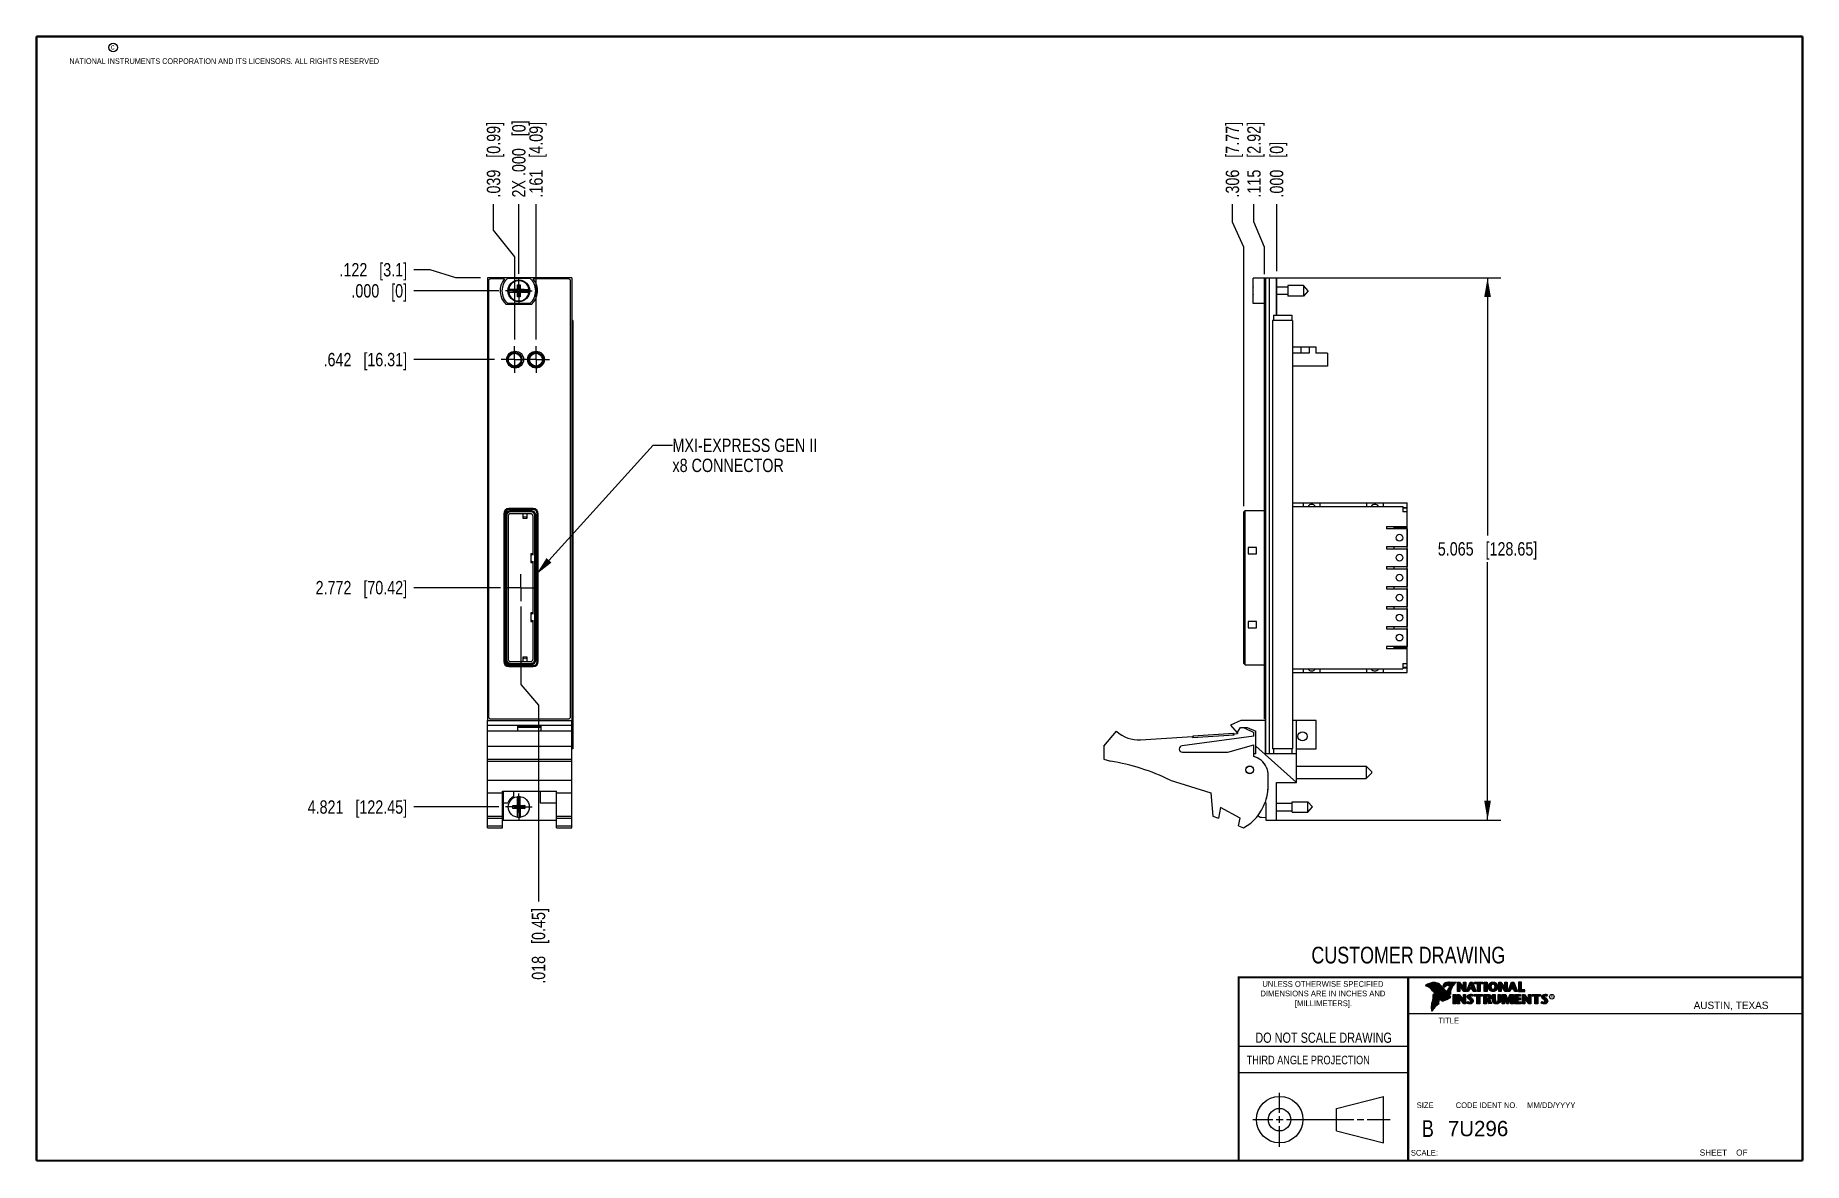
# Model space of a CAD drawing. Header units: inches. Extents: x 0.2 to 16.8, y 0.2 to 10.8.
import ezdxf

# ---------------------------------------------------------------- set-up
doc = ezdxf.new("R2010")
doc.units = ezdxf.units.IN
doc.header["$LTSCALE"] = 0.935
doc.header["$MEASUREMENT"] = 0
doc.linetypes.add('CENTER', pattern=[0.6, 0.375, -0.075, 0.075, -0.075])
doc.layers.get('0').update_dxf_attribs({"linetype": 'CONTINUOUS'})
for name, color, linetype in [('02___PRT_ALL_AXES', 7, 'CONTINUOUS'), ('DETAIL', 7, 'CONTINUOUS'), ('DIMENSIONS', 7, 'CONTINUOUS')]:
    doc.layers.add(name, color=color, linetype=linetype)
doc.styles.get("Standard").update_dxf_attribs({"font": 'txt', "width": 0.8})
doc.styles.add('TEXTSTYLE_2', font='txt')
doc.styles.add('TEXTSTYLE_3', font='txt', dxfattribs={"width": 0.95})
doc.dimstyles.new('DIMSTYLE_1', dxfattribs={"dimtxt": 0.125, "dimasz": 0.18, "dimexe": 0.18, "dimexo": 0.0625, "dimgap": 0.09, "dimtad": 0, "dimtih": 1, "dimtoh": 1, "dimdec": 3, "dimzin": 4, "dimdsep": 46, "dimtxsty": 'STANDARD', "dimblk": '_FILLED', "dimblk1": '_FILLED', "dimblk2": '_FILLED', "dimcen": 0.09, "dimadec": 0, "dimazin": 0, "dimtp": 0.01, "dimtm": 0.01, "dimtfac": 1, "dimtdec": 3, "dimtofl": 0, "dimtmove": 0, "dimatfit": 3, "dimldrblk": '_FILLED', "dimfxl": 1, "dimtolj": 1, "dimtzin": 4, "dimarcsym": 0})
doc.dimstyles.new('DIMSTYLE_2', dxfattribs={"dimtxt": 0.125, "dimasz": 0.18, "dimexe": 0.18, "dimexo": 0.0625, "dimgap": 0.09, "dimtad": 0, "dimtih": 1, "dimtoh": 1, "dimdec": 3, "dimzin": 4, "dimdsep": 46, "dimtxsty": 'STANDARD', "dimblk": '_FILLED', "dimblk1": '_FILLED', "dimblk2": '_FILLED', "dimcen": 0.09, "dimadec": 0, "dimazin": 0, "dimtp": 0.01, "dimtm": 0.01, "dimtfac": 1, "dimtdec": 3, "dimtofl": 0, "dimtmove": 0, "dimatfit": 3, "dimldrblk": '_FILLED', "dimfxl": 1, "dimtolj": 1, "dimtzin": 4, "dimarcsym": 0})
doc.dimstyles.get("Standard").update_dxf_attribs({"dimtxt": 0.125, "dimasz": 0.18, "dimexe": 0.18, "dimexo": 0.0625, "dimgap": 0.09, "dimtad": 0, "dimtih": 1, "dimtoh": 1, "dimdec": 3, "dimzin": 4, "dimdsep": 46, "dimtxsty": 'STANDARD', "dimblk": '_FILLED', "dimblk1": '_FILLED', "dimblk2": '_FILLED', "dimcen": 0.09, "dimadec": 0, "dimazin": 0, "dimtol": 1, "dimtp": 0.01, "dimtm": 0.01, "dimtfac": 1, "dimtdec": 3, "dimtofl": 0, "dimtmove": 0, "dimatfit": 3, "dimldrblk": '_FILLED', "dimfxl": 1, "dimtolj": 1, "dimtzin": 4, "dimarcsym": 0})

msp = doc.modelspace()

# ---------------------------------------------------------------- texts
at = {"color": 2, "linetype": 'CONTINUOUS', "attachment_point": 1, "line_spacing_factor": 0.9}
for s, insert, char_height, width in [('c', (0.946, 10.6893), 0.053, 0.0424), ('NATIONAL INSTRUMENTS CORPORATION AND ITS LICENSORS. ALL RIGHTS RESERVED', (0.5583, 10.5546), 0.053, 3.0104), ('THIRD ANGLE PROJECTION', (11.5564, 1.2384), 0.08, 1.408)]:
    msp.add_mtext(s, dxfattribs=dict(at, insert=insert, char_height=char_height, width=width))
at = {"color": 7, "linetype": 'CONTINUOUS', "attachment_point": 2, "line_spacing_factor": 0.9}
for s, insert, char_height, width in [('CUSTOMER DRAWING', (13.0668, 2.2564), 0.15625, 2), ('DO NOT SCALE DRAWING', (12.2754, 1.4542), 0.095, 1.52), ('B', (13.2497, 0.6361), 0.1562, 0.125)]:
    msp.add_mtext(s, dxfattribs=dict(at, insert=insert, char_height=char_height, width=width))
at = {"color": 2, "linetype": 'CONTINUOUS', "line_spacing_factor": 0.9}
for s, insert, char_height, width, attachment_point, style in [('DIMENSIONS ARE IN INCHES AND', (12.2688, 1.8465), 0.053254, 1.491112, 2, 'TEXTSTYLE_2'), ('UNLESS OTHERWISE SPECIFIED', (12.2688, 1.9352), 0.053254, 1.384604, 2, 'TEXTSTYLE_2'), ('[MILLIMETERS].', (12.2746, 1.7548), 0.053254, 0.745556, 2, 'TEXTSTYLE_2'), ('R', (14.3971, 1.8), 0.0217, 0.021738, 1, 'TEXTSTYLE_2'), ('AUSTIN, TEXAS', (15.7327, 1.7441), 0.069617, 0.905021, 1, 'TEXTSTYLE_2'), ('TITLE', (13.3474, 1.593), 0.05325, 0.26627, 1, 'TEXTSTYLE_2'), ('SIZE', (13.1451, 0.8027), 0.05325, 0.213016, 1, 'TEXTSTYLE_2'), ('CODE IDENT NO.', (13.7978, 0.8027), 0.053254, 0.708278, 2, 'TEXTSTYLE_3'), ('MM/DD/YYYY', (14.1765, 0.8027), 0.05325, 0.53254, 1, 'TEXTSTYLE_2'), ('SCALE:', (13.0904, 0.3585), 0.05325, 0.319524, 1, 'TEXTSTYLE_2'), ('SHEET    OF', (15.7892, 0.3625), 0.057262, 0.629882, 1, 'TEXTSTYLE_2')]:
    msp.add_mtext(s, dxfattribs=dict(at, insert=insert, char_height=char_height, width=width, attachment_point=attachment_point, style=style))
at = {"color": 7, "linetype": 'CONTINUOUS', "insert": (13.4363, 0.6298), "char_height": 0.14316, "width": 0.715775, "attachment_point": 1, "line_spacing_factor": 0.9, "style": 'TEXTSTYLE_2'}
msp.add_mtext('7U296', dxfattribs=at)
at = {"layer": 'DETAIL', "color": 2, "linetype": 'CONTINUOUS', "insert": (6.1923, 7.0024), "char_height": 0.125, "width": 1.8, "attachment_point": 1, "line_spacing_factor": 0.9}
msp.add_mtext('MXI-EXPRESS GEN II\\Px8 CONNECTOR', dxfattribs=at)

# ---------------------------------------------------------------- blocks, each defined once
blk = doc.blocks.new('*D0')
at = {"layer": 'DIMENSIONS', "color": 2, "linetype": 'CONTINUOUS'}
for p, q in [((3.927, 8.579), (3.775, 8.579)), ((4.169, 8.504), (3.927, 8.579)), ((4.4, 8.504), (4.169, 8.504))]:
    blk.add_line(p, q, dxfattribs=at)
at = {"layer": 'DIMENSIONS', "color": 2, "linetype": 'CONTINUOUS', "insert": (3.713, 8.642), "char_height": 0.125, "width": 1.025, "attachment_point": 3, "line_spacing_factor": 0.9}
blk.add_mtext('.122{\\Ftxt.shx;\\W1.000000;\\H0.125000; }[3.1]', dxfattribs=at)
blk = doc.blocks.new('_FILLED')
at = {"color": 0, "linetype": 'BYBLOCK'}
blk.add_solid([(0, 0), (-1, 0.174), (-1, -0.174)], dxfattribs=at)
blk = doc.blocks.new('*D1')
at = {"layer": 'DIMENSIONS', "color": 2, "linetype": 'CONTINUOUS'}
blk.add_line((4.569, 8.382), (3.775, 8.382), dxfattribs=at)
at = {"layer": 'DIMENSIONS', "color": 2, "linetype": 'CONTINUOUS', "insert": (3.713, 8.445), "char_height": 0.125, "width": 0.825, "attachment_point": 3, "line_spacing_factor": 0.9}
blk.add_mtext('.000{\\Ftxt.shx;\\W1.000000;\\H0.125000; }[0]', dxfattribs=at)
blk = doc.blocks.new('*D2')
at = {"layer": 'DIMENSIONS', "color": 2, "linetype": 'CONTINUOUS'}
blk.add_line((4.53, 7.74), (3.775, 7.74), dxfattribs=at)
at = {"layer": 'DIMENSIONS', "color": 2, "linetype": 'CONTINUOUS', "insert": (3.713, 7.803), "char_height": 0.125, "width": 1.225, "attachment_point": 3, "line_spacing_factor": 0.9}
blk.add_mtext('.642{\\Ftxt.shx;\\W1.000000;\\H0.125000; }[16.31]', dxfattribs=at)
blk = doc.blocks.new('*D3')
at = {"layer": 'DIMENSIONS', "color": 2, "linetype": 'CONTINUOUS'}
blk.add_line((4.587, 5.61), (3.775, 5.61), dxfattribs=at)
at = {"layer": 'DIMENSIONS', "color": 2, "linetype": 'CONTINUOUS', "insert": (3.713, 5.673), "char_height": 0.125, "width": 1.325, "attachment_point": 3, "line_spacing_factor": 0.9}
blk.add_mtext('2.772{\\Ftxt.shx;\\W1.000000;\\H0.125000; }[70.42]', dxfattribs=at)
blk = doc.blocks.new('*D4')
at = {"layer": 'DIMENSIONS', "color": 2, "linetype": 'CONTINUOUS'}
blk.add_line((4.569, 3.562), (3.775, 3.562), dxfattribs=at)
at = {"layer": 'DIMENSIONS', "color": 2, "linetype": 'CONTINUOUS', "insert": (3.713, 3.624), "char_height": 0.125, "width": 1.425, "attachment_point": 3, "line_spacing_factor": 0.9}
blk.add_mtext('4.821{\\Ftxt.shx;\\W1.000000;\\H0.125000; }[122.45]', dxfattribs=at)
blk = doc.blocks.new('*D5')
at = {"layer": 'DIMENSIONS', "color": 2, "linetype": 'CONTINUOUS'}
for p, q in [((4.521, 8.948), (4.521, 9.192)), ((4.718, 8.7), (4.521, 8.948)), ((4.718, 7.928), (4.718, 8.7))]:
    blk.add_line(p, q, dxfattribs=at)
at = {"layer": 'DIMENSIONS', "color": 2, "linetype": 'CONTINUOUS', "insert": (4.458, 9.254), "char_height": 0.125, "width": 1.125, "attachment_point": 1, "rotation": 90, "line_spacing_factor": 0.9}
blk.add_mtext('.039{\\Ftxt.shx;\\W1.000000;\\H0.125000; }[0.99]', dxfattribs=at)
blk = doc.blocks.new('*D6')
at = {"layer": 'DIMENSIONS', "color": 2, "linetype": 'CONTINUOUS'}
blk.add_line((4.757, 8.542), (4.757, 9.192), dxfattribs=at)
at = {"layer": 'DIMENSIONS', "color": 2, "linetype": 'CONTINUOUS', "insert": (4.694, 9.254), "char_height": 0.125, "width": 1.125, "attachment_point": 1, "rotation": 90, "line_spacing_factor": 0.9}
blk.add_mtext('2X .000{\\Ftxt.shx;\\W1.000000;\\H0.125000; }[0]', dxfattribs=at)
blk = doc.blocks.new('*D7')
at = {"layer": 'DIMENSIONS', "color": 2, "linetype": 'CONTINUOUS'}
blk.add_line((4.918, 7.928), (4.918, 9.192), dxfattribs=at)
at = {"layer": 'DIMENSIONS', "color": 2, "linetype": 'CONTINUOUS', "insert": (4.855, 9.254), "char_height": 0.125, "width": 1.125, "attachment_point": 1, "rotation": 90, "line_spacing_factor": 0.9}
blk.add_mtext('.161{\\Ftxt.shx;\\W1.000000;\\H0.125000; }[4.09]', dxfattribs=at)
blk = doc.blocks.new('*D8')
at = {"layer": 'DIMENSIONS', "color": 2, "linetype": 'CONTINUOUS'}
for p, q in [((4.774, 5.433), (4.774, 4.705)), ((4.774, 4.705), (4.941, 4.513)), ((4.941, 4.513), (4.941, 2.679))]:
    blk.add_line(p, q, dxfattribs=at)
at = {"layer": 'DIMENSIONS', "color": 2, "linetype": 'CONTINUOUS', "insert": (4.878, 2.617), "char_height": 0.125, "width": 1.125, "attachment_point": 3, "rotation": 90, "line_spacing_factor": 0.9}
blk.add_mtext('.018{\\Ftxt.shx;\\W1.000000;\\H0.125000; }[0.45]', dxfattribs=at)
blk = doc.blocks.new('*D9')
at = {"layer": 'DIMENSIONS', "color": 2, "linetype": 'CONTINUOUS'}
blk.add_line((11.837, 8.567), (11.837, 9.192), dxfattribs=at)
at = {"layer": 'DIMENSIONS', "color": 2, "linetype": 'CONTINUOUS', "insert": (11.774, 9.254), "char_height": 0.125, "width": 0.825, "attachment_point": 1, "rotation": 90, "line_spacing_factor": 0.9}
blk.add_mtext('.000{\\Ftxt.shx;\\W1.000000;\\H0.125000; }[0]', dxfattribs=at)
blk = doc.blocks.new('*D10')
at = {"layer": 'DIMENSIONS', "color": 2, "linetype": 'CONTINUOUS'}
for p, q in [((11.625, 9.028), (11.625, 9.192)), ((11.722, 8.79), (11.625, 9.028)), ((11.722, 8.537), (11.722, 8.79))]:
    blk.add_line(p, q, dxfattribs=at)
at = {"layer": 'DIMENSIONS', "color": 2, "linetype": 'CONTINUOUS', "insert": (11.562, 9.254), "char_height": 0.125, "width": 1.125, "attachment_point": 1, "rotation": 90, "line_spacing_factor": 0.9}
blk.add_mtext('.115{\\Ftxt.shx;\\W1.000000;\\H0.125000; }[2.92]', dxfattribs=at)
blk = doc.blocks.new('*D11')
at = {"layer": 'DIMENSIONS', "color": 2, "linetype": 'CONTINUOUS'}
for p, q in [((11.423, 9.025), (11.423, 9.192)), ((11.531, 8.789), (11.423, 9.025)), ((11.531, 6.372), (11.531, 8.789))]:
    blk.add_line(p, q, dxfattribs=at)
at = {"layer": 'DIMENSIONS', "color": 2, "linetype": 'CONTINUOUS', "insert": (11.361, 9.254), "char_height": 0.125, "width": 1.125, "attachment_point": 1, "rotation": 90, "line_spacing_factor": 0.9}
blk.add_mtext('.306{\\Ftxt.shx;\\W1.000000;\\H0.125000; }[7.77]', dxfattribs=at)
blk = doc.blocks.new('*D12')
at = {"layer": 'DIMENSIONS', "color": 2, "linetype": 'CONTINUOUS'}
for p, q in [((11.829, 8.504), (13.932, 8.504)), ((13.807, 8.504), (13.807, 6.097)), ((13.807, 3.44), (13.807, 5.847)), ((11.799, 3.44), (13.932, 3.44))]:
    blk.add_line(p, q, dxfattribs=at)
at = {"layer": 'DIMENSIONS', "color": 2, "linetype": 'CONTINUOUS', "xscale": 0.18, "yscale": 0.18, "zscale": 0.18}
for p, rotation in [((13.807, 8.504), 90), ((13.807, 3.44), 270)]:
    blk.add_blockref('_FILLED', p, dxfattribs=dict(at, rotation=rotation))
at = {"layer": 'DIMENSIONS', "color": 2, "linetype": 'CONTINUOUS', "insert": (13.807, 6.035), "char_height": 0.125, "width": 1.425, "attachment_point": 2, "line_spacing_factor": 0.9}
blk.add_mtext('5.065{\\Ftxt.shx;\\W1.000000;\\H0.125000; }[128.65]', dxfattribs=at)

# ---------------------------------------------------------------- dimensions: what is measured, and where the dimension line sits
at = {"layer": 'DIMENSIONS', "color": 2, "linetype": 'CONTINUOUS'}
for feature_location, offset, dtype, origin, picture, middle in [((4.7175961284, 7.9280444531), (-0.1968647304, 1.2639), 0, (4.7565961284, 8.5075444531), '*D5', (4.520731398, 9.8169444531)), ((4.9176, 7.928), (0, 1.2639), 1, (4.7566, 7.8655), '*D7', (4.9176, 9.8169)), ((11.531, 6.3715), (-0.1079, 2.8204), 0, (11.837, 6.2803), '*D11', (11.4231, 9.8169)), ((11.7219903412, 8.5369444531), (-0.097157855, 0.655), 0, (11.8369903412, 8.4744444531), '*D10', (11.6248324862, 9.8169444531)), ((11.8369903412, 8.5669444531), (0, 0.625), 1, (11.8369903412, 8.5044444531), '*D9', (11.8369903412, 9.6669444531)), ((4.4001, 8.5044), (-0.625, 0.0749), 0, (4.6315, 8.3824), '*D0', (2.9501, 8.5794)), ((4.5689961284, 8.3824444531), (-0.7939241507, 0), 0, (4.6314961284, 8.3824444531), '*D1', (3.0500719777, 8.3824444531)), ((4.569, 3.5617), (-0.7939, 0), 0, (4.6315, 8.3824), '*D4', (2.7001, 3.5617)), ((4.5867, 5.61), (-0.8117, 0), 0, (4.6492, 8.3824), '*D3', (2.7501, 5.61)), ((4.53, 7.7404), (-0.7549, 0), 0, (4.5925, 8.3824), '*D2', (2.8501, 7.7404)), ((4.7743, 5.4327), (0.1666, -2.7536), 0, (4.7566, 5.7351), '*D8', (5.0529, 1.8306))]:
    dim = msp.add_ordinate_dim(feature_location=feature_location, offset=offset, dtype=dtype, origin=origin, dimstyle='DIMSTYLE_1', dxfattribs=at)
    dim.commit()
    dim.dimension.update_dxf_attribs({"geometry": picture, "text_midpoint": middle})
dim = msp.add_ordinate_dim(feature_location=(4.7565961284, 8.5417111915), offset=(0, 0.6502332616), dtype=1, origin=(4.7565961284, 8.5075444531), text='2X <>', dimstyle='DIMSTYLE_1', dxfattribs=at)
dim.commit()
dim.dimension.update_dxf_attribs({"geometry": '*D6', "text_midpoint": (4.7565961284, 9.8169444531)})
dim = msp.add_linear_dim(base=(13.8074, 3.4396), p1=(11.8295, 8.5044), p2=(11.7995, 3.4396), angle=270, dimstyle='DIMSTYLE_2', dxfattribs=at)
dim.commit()
dim.dimension.update_dxf_attribs({"geometry": '*D12', "text_midpoint": (13.6574, 5.972), "dimtype": 160})

# ---------------------------------------------------------------- linework, layer by layer
at = {"color": 6, "linetype": 'CONTINUOUS'}
for p, q in [((4.4626, 8.5044), (4.4626, 4.3687)), ((5.2506, 8.5044), (4.4626, 8.5044)), ((4.4726, 8.4744), (4.4726, 4.4044)), ((4.6221, 8.4944), (4.4926, 8.4944)), ((4.6528, 8.5009), (4.8603, 8.5009)), ((4.6879, 8.4474), (4.6777, 8.4474)), ((4.7428, 8.3254), (4.7704, 8.4395)), ((4.7428, 8.3962), (4.7428, 8.4395)), ((4.7704, 8.3254), (4.7428, 8.4395)), ((4.7428, 8.4395), (4.7704, 8.4395)), ((4.7704, 8.4395), (4.7704, 8.3962)), ((4.8355, 8.4474), (4.8254, 8.4474)), ((5.2206, 8.4944), (4.8911, 8.4944)), ((5.2406, 4.4044), (5.2406, 8.4744)), ((5.2506, 8.5044), (5.2506, 4.3686)), ((11.617, 8.2639), (11.617, 8.5009)), ((11.737, 8.5009), (11.617, 8.5009)), ((11.722, 4.3844), (11.722, 8.4944)), ((11.737, 8.4944), (11.722, 8.4944)), ((11.737, 4.0614), (11.737, 8.5044)), ((11.737, 8.5044), (11.837, 8.5044)), ((11.767, 8.5044), (11.767, 4.0614)), ((11.832, 8.5044), (11.832, 8.1544)), ((11.837, 8.1544), (11.837, 8.5044)), ((11.9407, 8.4317), (11.9407, 8.3332)), ((12.0888, 8.4317), (11.9407, 8.4317)), ((12.0888, 8.4317), (12.0888, 8.3332)), ((12.1301, 8.3824), (12.0888, 8.4317)), ((4.8603, 8.2639), (4.6528, 8.2639)), ((4.7449, 8.3962), (4.6629, 8.3962)), ((4.6629, 8.3687), (4.7449, 8.3687)), ((4.6777, 8.3174), (4.6879, 8.3174)), ((4.7081, 8.3707), (4.7081, 8.3942)), ((4.7081, 8.3707), (4.8051, 8.3942)), ((4.7449, 8.3942), (4.7081, 8.3942)), ((4.7081, 8.3942), (4.8051, 8.3707)), ((4.7081, 8.3707), (4.7449, 8.3707)), ((4.7428, 8.3254), (4.7428, 8.3687)), ((4.7704, 8.3254), (4.7428, 8.3254)), ((4.7449, 8.3962), (4.7449, 8.3942)), ((4.7449, 8.3707), (4.7683, 8.3942)), ((4.7683, 8.3707), (4.7449, 8.3942)), ((4.7449, 8.3687), (4.7449, 8.3707)), ((4.7683, 8.3962), (4.7683, 8.3942)), ((4.7683, 8.3962), (4.8503, 8.3962)), ((4.8051, 8.3942), (4.7683, 8.3942)), ((4.7683, 8.3687), (4.7683, 8.3707)), ((4.7683, 8.3707), (4.8051, 8.3707)), ((4.7683, 8.3687), (4.8503, 8.3687)), ((4.7704, 8.3687), (4.7704, 8.3254)), ((4.8051, 8.3707), (4.8051, 8.3942)), ((4.8255, 8.3174), (4.8355, 8.3174)), ((11.617, 8.3962), (11.6149, 8.3962)), ((11.6149, 8.3687), (11.617, 8.3687)), ((11.722, 8.2639), (11.617, 8.2639)), ((11.9407, 8.4175), (11.837, 8.4175)), ((11.9407, 8.3474), (11.837, 8.3474)), ((12.0888, 8.3332), (11.9407, 8.3332)), ((12.1301, 8.3824), (12.0888, 8.3332)), ((5.2623, 8.1044), (5.2506, 8.1044)), ((5.2623, 8.1044), (5.2623, 4.1044)), ((11.798, 8.1044), (11.798, 4.1044)), ((11.986, 8.1044), (11.798, 8.1044)), ((11.807, 8.1544), (11.807, 8.1044)), ((11.807, 8.1544), (11.977, 8.1544)), ((11.977, 8.1544), (11.977, 8.1044)), ((11.986, 8.1044), (11.986, 4.1044)), ((4.6578, 7.7729), (4.6578, 7.708)), ((4.7298, 7.8072), (4.7298, 7.8002)), ((4.75, 7.8002), (4.7298, 7.8002)), ((4.7778, 7.7721), (4.7778, 7.7088)), ((4.8578, 7.7729), (4.8578, 7.708)), ((4.95, 7.8002), (4.8852, 7.8002)), ((4.9778, 7.7088), (4.9778, 7.7721)), ((11.986, 7.8602), (12.202, 7.8602)), ((12.139, 7.8002), (11.986, 7.8002)), ((12.0637, 7.8602), (12.0637, 7.8002)), ((12.139, 7.8602), (12.139, 7.8002)), ((12.202, 7.8602), (12.202, 7.8002)), ((12.312, 7.8002), (12.202, 7.8002)), ((12.312, 7.8002), (12.312, 7.6802)), ((4.7489, 7.6802), (4.6863, 7.6802)), ((4.9489, 7.6802), (4.8863, 7.6802)), ((12.312, 7.6802), (11.986, 7.6802)), ((4.6156, 6.2998), (4.6156, 4.9214)), ((4.6308, 6.2803), (4.6308, 4.9402)), ((4.6426, 6.2803), (4.6426, 4.9402)), ((4.6584, 6.2803), (4.6584, 4.9402)), ((4.8686, 6.3), (4.6781, 6.3)), ((4.8686, 6.3295), (4.6801, 6.3295)), ((4.8686, 6.3177), (4.6801, 6.3177)), ((4.7946, 6.3), (4.7946, 6.2587)), ((4.834, 6.2587), (4.834, 6.3)), ((4.8883, 6.2803), (4.8883, 5.9134)), ((4.906, 4.9402), (4.906, 6.2803)), ((4.9178, 4.9402), (4.9178, 6.2803)), ((4.9386, 4.9214), (4.9386, 6.2998)), ((11.531, 6.3177), (11.5428, 6.3295)), ((11.531, 4.9028), (11.531, 6.3177)), ((11.5428, 6.3295), (11.722, 6.3295)), ((11.5428, 6.2803), (11.5428, 6.3295)), ((11.5428, 4.9402), (11.5428, 6.2803)), ((11.986, 6.4026), (13.0574, 6.4026)), ((11.986, 6.3683), (13.016, 6.3683)), ((12.0853, 6.4026), (12.0853, 6.3683)), ((12.2428, 6.3683), (12.2428, 6.4026)), ((12.6759, 6.4026), (12.6759, 6.3683)), ((12.8334, 6.3683), (12.8334, 6.4026)), ((13.016, 6.3683), (13.016, 6.3189)), ((13.016, 6.3589), (13.0574, 6.3589)), ((13.016, 6.3543), (13.0574, 6.3543)), ((13.0554, 6.1801), (13.0554, 6.3189)), ((13.0574, 4.8179), (13.0574, 6.4026)), ((4.8104, 6.2744), (4.7946, 6.2587)), ((4.7946, 6.2587), (4.834, 6.2587)), ((4.8182, 6.2744), (4.834, 6.2587)), ((12.8625, 6.1801), (13.0554, 6.1801)), ((12.8625, 6.1801), (12.8625, 6.1602)), ((13.0554, 6.1602), (12.8625, 6.1602)), ((12.9349, 6.1602), (12.9349, 6.1801)), ((13.0574, 6.1703), (12.9349, 6.1703)), ((13.0519, 6.1602), (13.0519, 5.9933)), ((13.0554, 6.1602), (13.0554, 5.9933)), ((11.5704, 5.9842), (11.5704, 5.9252)), ((11.6491, 5.9842), (11.5704, 5.9842)), ((11.6491, 5.9252), (11.6491, 5.9842)), ((12.8625, 5.9933), (13.0554, 5.9933)), ((12.8625, 5.9933), (12.8625, 5.9736)), ((12.8625, 5.9736), (13.0554, 5.9736)), ((12.9349, 5.9736), (12.9349, 5.9933)), ((13.0519, 5.9736), (13.0519, 5.8067)), ((13.0554, 5.9736), (13.0554, 5.8067)), ((4.8686, 5.9252), (4.8686, 5.8465)), ((4.8883, 5.9252), (4.8686, 5.9252)), ((4.8804, 5.9134), (4.8686, 5.9252)), ((4.8804, 5.8583), (4.8686, 5.8465)), ((4.8686, 5.8465), (4.8883, 5.8465)), ((4.8883, 5.8583), (4.8883, 5.3622)), ((11.5704, 5.9252), (11.6491, 5.9252)), ((12.9349, 5.787), (12.9349, 5.8067)), ((13.0519, 5.787), (13.0519, 5.6201)), ((13.0554, 5.787), (13.0554, 5.6201)), ((12.9349, 5.6004), (12.9349, 5.6201)), ((13.0519, 5.6004), (13.0519, 5.4335)), ((13.0554, 5.6004), (13.0554, 5.4335)), ((4.8883, 5.374), (4.8686, 5.374)), ((4.8686, 5.374), (4.8686, 5.2953)), ((4.8804, 5.3622), (4.8686, 5.374)), ((4.8804, 5.3071), (4.8686, 5.2953)), ((4.8686, 5.2953), (4.8883, 5.2953)), ((4.8883, 5.3071), (4.8883, 4.9402)), ((11.6491, 5.2953), (11.5704, 5.2953)), ((11.5704, 5.2953), (11.5704, 5.2362)), ((11.6491, 5.2362), (11.6491, 5.2953)), ((12.9349, 5.4138), (12.9349, 5.4335)), ((13.0519, 5.4138), (13.0519, 5.2468)), ((13.0554, 5.4138), (13.0554, 5.2468)), ((11.5704, 5.2362), (11.6491, 5.2362)), ((12.8625, 5.2468), (13.0554, 5.2468)), ((12.8625, 5.2468), (12.8625, 5.2272)), ((12.8625, 5.2272), (13.0554, 5.2272)), ((12.9349, 5.2272), (12.9349, 5.2468)), ((13.0519, 5.2272), (13.0519, 5.0602)), ((13.0554, 5.2272), (13.0554, 5.0602)), ((4.834, 4.9618), (4.7946, 4.9618)), ((4.7946, 4.9618), (4.7946, 4.9205)), ((4.8104, 4.9461), (4.7946, 4.9618)), ((4.8182, 4.9461), (4.834, 4.9618)), ((4.834, 4.9205), (4.834, 4.9618)), ((13.0554, 5.0602), (12.8625, 5.0602)), ((12.8625, 5.0602), (12.8625, 5.0404)), ((13.0554, 5.0404), (12.8625, 5.0404)), ((12.9349, 5.0404), (12.9349, 5.0602)), ((12.9349, 5.0502), (13.0574, 5.0502)), ((13.0554, 4.9016), (13.0554, 5.0404)), ((4.6781, 4.9205), (4.8686, 4.9205)), ((4.6801, 4.9028), (4.8686, 4.9028)), ((4.6801, 4.8909), (4.8686, 4.8909)), ((11.531, 4.9028), (11.5428, 4.8909)), ((11.5428, 4.8909), (11.5428, 4.9402)), ((11.5428, 4.8909), (11.722, 4.8909)), ((11.986, 4.8522), (13.016, 4.8522)), ((11.986, 4.8179), (13.0574, 4.8179)), ((12.0853, 4.8522), (12.0853, 4.8179)), ((12.2428, 4.8179), (12.2428, 4.8522)), ((12.6759, 4.8522), (12.6759, 4.8179)), ((12.8334, 4.8179), (12.8334, 4.8522)), ((13.016, 4.9016), (13.016, 4.8522)), ((13.016, 4.8661), (13.0574, 4.8661)), ((13.016, 4.8616), (13.0574, 4.8616)), ((4.4626, 4.3687), (5.2506, 4.3686)), ((4.4626, 3.3667), (4.4626, 4.3687)), ((4.4626, 4.3257), (5.2506, 4.3256)), ((4.7466, 4.3157), (4.9666, 4.3156)), ((4.7466, 4.2686), (4.7466, 4.3157)), ((4.9666, 4.2686), (4.9666, 4.3156)), ((5.2506, 3.3666), (5.2506, 4.3686)), ((11.502, 4.3686), (11.407, 4.3256)), ((11.407, 4.3256), (11.467, 4.2556)), ((11.732, 4.3686), (11.502, 4.3686)), ((11.528, 4.3056), (11.622, 4.2586)), ((11.5602, 4.3056), (11.642, 4.2686)), ((12.207, 4.3687), (11.986, 4.3687)), ((12.023, 3.7896), (12.023, 4.3687)), ((12.207, 4.1057), (12.207, 4.3687)), ((5.2506, 4.2686), (4.4626, 4.2687)), ((10.222, 4.1286), (10.342, 4.2686)), ((10.5656, 4.1893), (11.0509, 4.2211)), ((11.622, 4.2236), (10.953, 4.1334)), ((11.0515, 4.2111), (11.4407, 4.2366)), ((11.058, 4.2265), (11.4322, 4.251)), ((11.059, 4.2116), (11.058, 4.2265)), ((11.382, 4.0736), (11.622, 4.1436)), ((11.4332, 4.2361), (11.4322, 4.251)), ((11.4401, 4.2465), (11.472, 4.2486)), ((11.472, 4.2632), (11.472, 4.2486)), ((11.622, 4.2236), (11.622, 4.2586)), ((11.622, 4.0336), (11.622, 4.1436)), ((11.642, 4.0586), (11.642, 4.2686)), ((12.023, 3.7896), (11.642, 4.1303)), ((4.4626, 4.1287), (5.2506, 4.1286)), ((4.4626, 4.0087), (5.2506, 4.0086)), ((4.4626, 3.9891), (5.2506, 3.9891)), ((5.2623, 4.1044), (5.2506, 4.1044)), ((10.222, 4.1286), (10.222, 4.0086)), ((10.222, 4.0086), (10.284, 3.9891)), ((10.957, 4.0736), (11.382, 4.0736)), ((11.642, 4.0586), (11.622, 4.0586)), ((12.023, 4.0586), (11.732, 4.0586)), ((11.737, 4.0614), (11.977, 4.0614)), ((11.986, 4.1044), (11.798, 4.1044)), ((11.807, 4.1044), (11.807, 4.0614)), ((11.837, 4.0614), (11.837, 4.0586)), ((11.977, 4.1044), (11.977, 4.0614)), ((12.023, 4.1057), (12.207, 4.1057)), ((4.4626, 3.8134), (5.2506, 3.8133)), ((10.842, 3.8133), (11.222, 3.6936)), ((11.757, 3.7586), (11.757, 3.8594)), ((12.023, 3.9434), (12.673, 3.9435)), ((12.023, 3.8284), (12.673, 3.8285)), ((12.723, 3.8935), (12.673, 3.9435)), ((12.673, 3.9435), (12.673, 3.8285)), ((12.723, 3.8785), (12.673, 3.8285)), ((12.723, 3.8935), (12.723, 3.8785)), ((4.4626, 3.6937), (4.6046, 3.6937)), ((4.6046, 3.7089), (5.1086, 3.7089)), ((4.6046, 3.3667), (4.6046, 3.7089)), ((4.6106, 3.7089), (4.6106, 3.4397)), ((4.7076, 3.7089), (4.7076, 3.659)), ((4.7428, 3.5734), (4.7428, 3.6563)), ((4.7704, 3.5734), (4.7704, 3.6563)), ((4.9576, 3.7089), (4.9576, 3.5997)), ((5.1086, 3.3666), (5.1086, 3.7089)), ((5.1086, 3.6936), (5.2506, 3.6936)), ((11.222, 3.6936), (11.242, 3.4766)), ((11.835, 3.7896), (12.023, 3.7896)), ((11.835, 3.4396), (11.835, 3.7896)), ((4.4626, 3.4767), (4.6046, 3.4767)), ((4.6106, 3.5997), (4.6544, 3.5997)), ((4.8137, 3.5754), (4.6995, 3.5479)), ((4.6995, 3.5754), (4.7428, 3.5754)), ((4.6995, 3.5754), (4.8137, 3.5479)), ((4.6995, 3.5479), (4.6995, 3.5754)), ((4.7428, 3.5479), (4.6995, 3.5479)), ((4.7428, 3.5734), (4.7449, 3.5734)), ((4.7428, 3.5499), (4.7449, 3.5499)), ((4.7428, 3.467), (4.7428, 3.5499)), ((4.7683, 3.6102), (4.7449, 3.6102)), ((4.7449, 3.6102), (4.7683, 3.5131)), ((4.7449, 3.6102), (4.7449, 3.5734)), ((4.7449, 3.5131), (4.7683, 3.6102)), ((4.7449, 3.5734), (4.7683, 3.5499)), ((4.7449, 3.5499), (4.7683, 3.5734)), ((4.7449, 3.5499), (4.7449, 3.5131)), ((4.7683, 3.5131), (4.7449, 3.5131)), ((4.7683, 3.5734), (4.7683, 3.6102)), ((4.7704, 3.5734), (4.7683, 3.5734)), ((4.7704, 3.5499), (4.7683, 3.5499)), ((4.7683, 3.5131), (4.7683, 3.5499)), ((4.7704, 3.5754), (4.8137, 3.5754)), ((4.7704, 3.5499), (4.7704, 3.467)), ((4.8137, 3.5479), (4.7704, 3.5479)), ((4.8137, 3.5754), (4.8137, 3.5479)), ((4.9576, 3.5997), (5.1086, 3.5996)), ((5.1086, 3.4766), (5.2506, 3.4766)), ((11.242, 3.4766), (11.292, 3.4574)), ((11.312, 3.5574), (11.292, 3.4574)), ((11.496, 3.4574), (11.312, 3.5574)), ((11.7292, 3.6061), (11.737, 3.5996)), ((11.737, 3.5996), (11.737, 3.4396)), ((11.835, 3.5967), (11.9807, 3.5967)), ((11.835, 3.5266), (11.9807, 3.5266)), ((11.9807, 3.6109), (12.1288, 3.6109)), ((11.9807, 3.5124), (11.9807, 3.6109)), ((11.9807, 3.5124), (12.1288, 3.5124)), ((12.1288, 3.6109), (12.1701, 3.5617)), ((12.1288, 3.5124), (12.1288, 3.6109)), ((12.1288, 3.5124), (12.1701, 3.5617)), ((4.4626, 3.4574), (4.6046, 3.4574)), ((4.4626, 3.3846), (4.6046, 3.3846)), ((4.4626, 3.3667), (4.6046, 3.3667)), ((4.6106, 3.4397), (5.1086, 3.4396)), ((5.1086, 3.4574), (5.2506, 3.4574)), ((5.1086, 3.3846), (5.2506, 3.3846)), ((5.1086, 3.3666), (5.2506, 3.3666)), ((11.4814, 3.3846), (11.496, 3.4574)), ((11.4814, 3.3846), (11.528, 3.3666)), ((11.6799, 3.4679), (11.6957, 3.467)), ((11.6957, 3.467), (11.6957, 3.466)), ((11.6957, 3.466), (11.737, 3.4636)), ((11.737, 3.4396), (11.835, 3.4396))]:
    msp.add_line(p, q, dxfattribs=at)
at = {"color": 7, "linetype": 'CONTINUOUS'}
for p, q in [((4.6754, 8.4449), (4.6858, 8.4449)), ((4.8275, 8.4449), (4.8378, 8.4449)), ((4.6619, 8.3962), (4.6629, 8.3962)), ((4.6629, 8.3687), (4.6619, 8.3687)), ((4.6858, 8.3199), (4.6754, 8.3199)), ((4.8378, 8.3199), (4.8276, 8.3199)), ((4.8503, 8.3962), (4.8512, 8.3962)), ((4.8512, 8.3687), (4.8503, 8.3687)), ((4.8749, 8.2534), (4.6383, 8.2534)), ((4.6256, 6.3002), (4.6256, 4.9212)), ((4.8896, 6.3488), (4.6646, 6.3488)), ((4.8896, 6.3392), (4.6646, 6.3392)), ((4.9286, 4.9212), (4.9286, 6.3002)), ((13.0554, 6.3189), (13.016, 6.3189)), ((12.8625, 5.8067), (13.0554, 5.8067)), ((12.8625, 5.8067), (12.8625, 5.787)), ((12.8625, 5.787), (13.0554, 5.787)), ((12.8625, 5.6201), (13.0554, 5.6201)), ((12.8625, 5.6201), (12.8625, 5.6004)), ((12.8625, 5.6004), (13.0554, 5.6004)), ((12.8625, 5.4335), (13.0554, 5.4335)), ((12.8625, 5.4335), (12.8625, 5.4138)), ((12.8625, 5.4138), (13.0554, 5.4138)), ((4.6646, 4.8822), (4.8896, 4.8822)), ((4.6646, 4.8724), (4.8896, 4.8724)), ((13.016, 4.9016), (13.0554, 4.9016)), ((4.4926, 4.3844), (5.2206, 4.3844)), ((4.7466, 4.3087), (4.9666, 4.3086)), ((11.467, 4.2556), (11.5002, 4.3056)), ((11.5002, 4.3056), (11.5602, 4.3056)), ((11.737, 4.3844), (11.722, 4.3844)), ((11.732, 4.0586), (11.732, 4.3686)), ((11.0515, 4.2111), (11.0509, 4.2211)), ((11.4407, 4.2366), (11.4401, 4.2465)), ((12.3963, 0.7462), (12.8358, 0.859)), ((12.8358, 0.4248), (12.8358, 0.859)), ((12.3963, 0.5362), (12.3963, 0.7462)), ((12.3963, 0.5362), (12.8358, 0.4248))]:
    msp.add_line(p, q, dxfattribs=at)
at = {"color": 2, "linetype": 'CONTINUOUS'}
for p, q in [((13.2311, 1.8934), (13.2311, 1.8949)), ((13.2347, 1.8921), (13.2347, 1.8972)), ((13.2382, 1.8907), (13.2382, 1.8994)), ((13.2418, 1.8892), (13.2418, 1.9015)), ((13.2453, 1.8876), (13.2453, 1.9035)), ((13.2489, 1.8858), (13.2489, 1.9054)), ((13.2524, 1.8839), (13.2524, 1.9069)), ((13.256, 1.8818), (13.256, 1.9084)), ((13.2596, 1.8796), (13.2596, 1.9098)), ((13.2631, 1.8772), (13.2631, 1.9111)), ((13.2667, 1.8747), (13.2667, 1.9124)), ((13.2702, 1.872), (13.2702, 1.9135)), ((13.2738, 1.869), (13.2738, 1.9146)), ((13.2773, 1.8658), (13.2773, 1.9155)), ((13.2809, 1.8624), (13.2809, 1.9164)), ((13.2844, 1.8587), (13.2844, 1.9173)), ((13.288, 1.8549), (13.288, 1.9181)), ((13.2915, 1.851), (13.2915, 1.9188)), ((13.2951, 1.8471), (13.2951, 1.9194)), ((13.2987, 1.8431), (13.2987, 1.9198)), ((13.3022, 1.8391), (13.3022, 1.92)), ((13.3058, 1.8351), (13.3058, 1.9201)), ((13.3093, 1.8311), (13.3093, 1.9201)), ((13.3129, 1.827), (13.3129, 1.9199)), ((13.3164, 1.8229), (13.3164, 1.9196)), ((13.32, 1.8188), (13.32, 1.9192)), ((13.3235, 1.8146), (13.3235, 1.9186)), ((13.3271, 1.8104), (13.3271, 1.9179)), ((13.3306, 1.8062), (13.3306, 1.9172)), ((13.3342, 1.802), (13.3342, 1.9163)), ((13.3378, 1.7978), (13.3378, 1.9151)), ((13.3413, 1.7937), (13.3413, 1.9138)), ((13.3449, 1.7897), (13.3449, 1.9122)), ((13.3484, 1.7856), (13.3484, 1.9103)), ((13.352, 1.7817), (13.352, 1.9081)), ((13.3555, 1.7778), (13.3555, 1.9055)), ((13.3591, 1.7739), (13.3591, 1.9026)), ((13.3626, 1.7701), (13.3626, 1.8991)), ((13.3662, 1.7663), (13.3662, 1.8952)), ((13.3697, 1.7625), (13.3697, 1.8915)), ((13.3733, 1.7588), (13.3733, 1.8878)), ((13.3769, 1.7556), (13.3769, 1.8841)), ((13.3804, 1.7529), (13.3804, 1.8803)), ((13.384, 1.7512), (13.384, 1.8766)), ((13.3875, 1.7509), (13.3875, 1.8728)), ((13.4022, 1.878), (13.3901, 1.8922)), ((13.3911, 1.7518), (13.3911, 1.8691)), ((13.4029, 1.881), (13.3927, 1.893)), ((13.3946, 1.8908), (13.3946, 1.8999)), ((13.3946, 1.7533), (13.3946, 1.8653)), ((13.3982, 1.8866), (13.3982, 1.9062)), ((13.3982, 1.7548), (13.3982, 1.8615)), ((13.4017, 1.8824), (13.4017, 1.9101)), ((13.4017, 1.7563), (13.4017, 1.8574)), ((13.4053, 1.8823), (13.4053, 1.9129)), ((13.4053, 1.7578), (13.4053, 1.8531)), ((13.4088, 1.8844), (13.4088, 1.915)), ((13.4088, 1.7593), (13.4088, 1.8488)), ((13.4124, 1.887), (13.4124, 1.9167)), ((13.4124, 1.7609), (13.4124, 1.8445)), ((13.4159, 1.89), (13.4159, 1.9182)), ((13.4159, 1.7625), (13.4159, 1.8402)), ((13.4195, 1.8937), (13.4195, 1.9193)), ((13.4195, 1.7641), (13.4195, 1.8359)), ((13.4231, 1.8964), (13.4231, 1.9203)), ((13.4231, 1.7657), (13.4231, 1.8316)), ((13.4266, 1.8982), (13.4266, 1.9209)), ((13.4266, 1.7674), (13.4266, 1.8273)), ((13.4302, 1.8995), (13.4302, 1.9214)), ((13.4302, 1.7691), (13.4302, 1.823)), ((13.4414, 1.8328), (13.4319, 1.8437)), ((13.4337, 1.8997), (13.4337, 1.922)), ((13.4337, 1.7708), (13.4337, 1.8187)), ((13.4433, 1.8344), (13.4349, 1.844)), ((13.4373, 1.8991), (13.4373, 1.9224)), ((13.4373, 1.8413), (13.4373, 1.8491)), ((13.4408, 1.898), (13.4408, 1.9228)), ((13.4408, 1.8372), (13.4408, 1.8572)), ((13.4444, 1.8972), (13.4444, 1.9231)), ((13.4444, 1.8331), (13.4444, 1.8665)), ((13.4479, 1.8969), (13.4479, 1.9234)), ((13.4479, 1.8288), (13.4479, 1.873)), ((13.4515, 1.8966), (13.4515, 1.9236)), ((13.4515, 1.8247), (13.4515, 1.8764)), ((13.4529, 1.9261), (13.5132, 1.9271)), ((13.453, 1.9236), (13.5067, 1.9245)), ((13.455, 1.8965), (13.455, 1.9237)), ((13.455, 1.8207), (13.455, 1.878)), ((13.4586, 1.8964), (13.4586, 1.9237)), ((13.4586, 1.8303), (13.4586, 1.879)), ((13.4622, 1.8957), (13.4622, 1.9238)), ((13.4622, 1.8535), (13.4622, 1.8795)), ((13.4657, 1.8935), (13.4657, 1.9238)), ((13.4657, 1.8636), (13.4657, 1.8798)), ((13.4693, 1.872), (13.4693, 1.9239)), ((13.4728, 1.8794), (13.4728, 1.9239)), ((13.4764, 1.8859), (13.4764, 1.924)), ((13.4799, 1.8919), (13.4799, 1.924)), ((13.4835, 1.8973), (13.4835, 1.9241)), ((13.487, 1.9023), (13.487, 1.9242)), ((13.4906, 1.9069), (13.4906, 1.9242)), ((13.4941, 1.9112), (13.4941, 1.9243)), ((13.4977, 1.9153), (13.4977, 1.9243)), ((13.5013, 1.9191), (13.5013, 1.9244)), ((13.5261, 1.9263), (13.5451, 1.9263)), ((13.5261, 1.839), (13.5261, 1.9263)), ((13.5466, 1.839), (13.5261, 1.839)), ((13.5286, 1.9237), (13.5439, 1.9237)), ((13.5286, 1.8415), (13.5286, 1.9237)), ((13.5441, 1.8415), (13.5286, 1.8415)), ((13.5332, 1.8415), (13.5332, 1.9237)), ((13.5367, 1.8415), (13.5367, 1.9237)), ((13.5402, 1.8415), (13.5402, 1.9237)), ((13.5441, 1.8976), (13.5437, 1.9237)), ((13.5439, 1.9237), (13.5854, 1.869)), ((13.5873, 1.8415), (13.5441, 1.8976)), ((13.5441, 1.8976), (13.5441, 1.8415)), ((13.5451, 1.9263), (13.5829, 1.8765)), ((13.586, 1.839), (13.5466, 1.8902)), ((13.5466, 1.8902), (13.5466, 1.839)), ((13.5471, 1.8936), (13.5471, 1.9194)), ((13.5506, 1.8891), (13.5506, 1.9149)), ((13.5541, 1.8846), (13.5541, 1.9103)), ((13.5576, 1.8801), (13.5576, 1.9057)), ((13.561, 1.8756), (13.561, 1.9011)), ((13.5645, 1.8711), (13.5645, 1.8965)), ((13.568, 1.8665), (13.568, 1.8919)), ((13.5715, 1.862), (13.5715, 1.8874)), ((13.575, 1.8575), (13.575, 1.8828)), ((13.5784, 1.853), (13.5784, 1.8782)), ((13.5819, 1.8485), (13.5819, 1.8736)), ((13.5829, 1.9263), (13.6036, 1.9263)), ((13.5829, 1.8765), (13.5829, 1.9263)), ((13.5854, 1.9237), (13.6011, 1.9237)), ((13.5854, 1.869), (13.5854, 1.9237)), ((13.5854, 1.844), (13.5854, 1.869)), ((13.6036, 1.839), (13.586, 1.839)), ((13.6011, 1.8415), (13.5873, 1.8415)), ((13.5889, 1.8415), (13.5889, 1.9237)), ((13.5923, 1.8415), (13.5923, 1.9237)), ((13.5958, 1.8415), (13.5958, 1.9237)), ((13.5993, 1.8415), (13.5993, 1.9237)), ((13.6011, 1.9237), (13.6011, 1.8415)), ((13.6036, 1.9263), (13.6036, 1.839)), ((13.6088, 1.839), (13.6444, 1.9262)), ((13.6294, 1.839), (13.6088, 1.839)), ((13.6125, 1.8415), (13.6461, 1.9237)), ((13.6277, 1.8415), (13.6125, 1.8415)), ((13.6167, 1.8415), (13.6167, 1.8516)), ((13.6201, 1.8415), (13.6201, 1.8601)), ((13.6236, 1.8415), (13.6236, 1.8686)), ((13.6271, 1.8415), (13.6271, 1.8771)), ((13.6361, 1.8623), (13.6277, 1.8415)), ((13.6378, 1.8598), (13.6294, 1.839)), ((13.6306, 1.8486), (13.6306, 1.8857)), ((13.634, 1.8573), (13.634, 1.8942)), ((13.6665, 1.8623), (13.6361, 1.8623)), ((13.6375, 1.8623), (13.6375, 1.9027)), ((13.6647, 1.8598), (13.6378, 1.8598)), ((13.6388, 1.8711), (13.65, 1.9073)), ((13.6639, 1.8711), (13.6388, 1.8711)), ((13.641, 1.8781), (13.641, 1.9112)), ((13.641, 1.8623), (13.641, 1.8711)), ((13.6423, 1.8736), (13.6519, 1.9048)), ((13.6606, 1.8736), (13.6423, 1.8736)), ((13.6444, 1.9262), (13.6664, 1.9262)), ((13.6445, 1.8893), (13.6445, 1.9197)), ((13.6445, 1.8623), (13.6445, 1.8711)), ((13.6461, 1.9237), (13.6647, 1.9237)), ((13.6479, 1.9006), (13.6479, 1.9237)), ((13.6479, 1.8623), (13.6479, 1.8711)), ((13.65, 1.9073), (13.6541, 1.9073)), ((13.6514, 1.9073), (13.6514, 1.9237)), ((13.6514, 1.8623), (13.6514, 1.8711)), ((13.6519, 1.9048), (13.6521, 1.9048)), ((13.6521, 1.9048), (13.6606, 1.8736)), ((13.6541, 1.9073), (13.6639, 1.8711)), ((13.6549, 1.9043), (13.6549, 1.9237)), ((13.6549, 1.8623), (13.6549, 1.8711)), ((13.6584, 1.8915), (13.6584, 1.9237)), ((13.6584, 1.8623), (13.6584, 1.8711)), ((13.6618, 1.8787), (13.6618, 1.9237)), ((13.6618, 1.8623), (13.6618, 1.8711)), ((13.6647, 1.9237), (13.6959, 1.8415)), ((13.6717, 1.839), (13.6647, 1.8598)), ((13.6653, 1.8623), (13.6653, 1.922)), ((13.6664, 1.9262), (13.6995, 1.839)), ((13.6735, 1.8415), (13.6665, 1.8623)), ((13.6688, 1.8555), (13.6688, 1.9128)), ((13.6995, 1.839), (13.6717, 1.839)), ((13.6723, 1.8452), (13.6723, 1.9037)), ((13.6959, 1.8415), (13.6735, 1.8415)), ((13.6757, 1.8415), (13.6757, 1.8945)), ((13.6792, 1.8415), (13.6792, 1.8854)), ((13.6827, 1.8415), (13.6827, 1.8762)), ((13.6862, 1.8415), (13.6862, 1.8671)), ((13.6866, 1.9262), (13.7634, 1.9262)), ((13.6866, 1.9099), (13.6866, 1.9262)), ((13.7118, 1.9099), (13.6866, 1.9099)), ((13.6891, 1.9237), (13.7609, 1.9237)), ((13.6891, 1.9125), (13.6891, 1.9237)), ((13.7143, 1.9125), (13.6891, 1.9125)), ((13.6896, 1.8415), (13.6896, 1.8579)), ((13.6931, 1.9125), (13.6931, 1.9237)), ((13.6931, 1.8415), (13.6931, 1.8488)), ((13.6966, 1.9125), (13.6966, 1.9237)), ((13.7001, 1.9125), (13.7001, 1.9237)), ((13.7035, 1.9125), (13.7035, 1.9237)), ((13.707, 1.9125), (13.707, 1.9237)), ((13.7105, 1.9125), (13.7105, 1.9237)), ((13.7118, 1.839), (13.7118, 1.9099)), ((13.7382, 1.839), (13.7118, 1.839)), ((13.7143, 1.9125), (13.714, 1.9237)), ((13.7143, 1.8415), (13.7143, 1.9125)), ((13.7357, 1.8415), (13.7143, 1.8415)), ((13.7174, 1.8415), (13.7174, 1.9237)), ((13.7209, 1.8415), (13.7209, 1.9237)), ((13.7244, 1.8415), (13.7244, 1.9237)), ((13.7279, 1.8415), (13.7279, 1.9237)), ((13.7313, 1.8415), (13.7313, 1.9237)), ((13.7357, 1.9125), (13.7348, 1.9237)), ((13.7609, 1.9125), (13.7357, 1.9125)), ((13.7357, 1.9125), (13.7357, 1.8415)), ((13.7634, 1.9099), (13.7382, 1.9099)), ((13.7382, 1.9099), (13.7382, 1.839)), ((13.7383, 1.9125), (13.7383, 1.9237)), ((13.7418, 1.9125), (13.7418, 1.9237)), ((13.7452, 1.9125), (13.7452, 1.9237)), ((13.7487, 1.9125), (13.7487, 1.9237)), ((13.7522, 1.9125), (13.7522, 1.9237)), ((13.7557, 1.9125), (13.7557, 1.9237)), ((13.7591, 1.9125), (13.7591, 1.9237)), ((13.7609, 1.9237), (13.7609, 1.9125)), ((13.7634, 1.9262), (13.7634, 1.9099)), ((13.7768, 1.9262), (13.8031, 1.9262)), ((13.7768, 1.839), (13.7768, 1.9262)), ((13.8031, 1.839), (13.7768, 1.839)), ((13.7794, 1.9237), (13.8006, 1.9237)), ((13.7794, 1.8415), (13.7794, 1.9237)), ((13.8006, 1.8415), (13.7794, 1.8415)), ((13.7835, 1.8415), (13.7835, 1.9237)), ((13.787, 1.8415), (13.787, 1.9237)), ((13.7904, 1.8415), (13.7904, 1.9237)), ((13.7939, 1.8415), (13.7939, 1.9237)), ((13.7974, 1.8415), (13.7974, 1.9237)), ((13.8006, 1.9237), (13.8006, 1.8415)), ((13.8031, 1.9262), (13.8031, 1.839)), ((13.8154, 1.8853), (13.8155, 1.8871)), ((13.8154, 1.8834), (13.8154, 1.8853)), ((13.8154, 1.8816), (13.8154, 1.8834)), ((13.8155, 1.8797), (13.8154, 1.8816)), ((13.8155, 1.8871), (13.8157, 1.8889)), ((13.8157, 1.8779), (13.8155, 1.8797)), ((13.8157, 1.8889), (13.8159, 1.8907)), ((13.8159, 1.876), (13.8157, 1.8779)), ((13.8159, 1.8907), (13.8161, 1.8924)), ((13.8162, 1.8742), (13.8159, 1.876)), ((13.8161, 1.8924), (13.8165, 1.8941)), ((13.8166, 1.8724), (13.8162, 1.8742)), ((13.8165, 1.8941), (13.8169, 1.8958)), ((13.817, 1.8706), (13.8166, 1.8724)), ((13.8169, 1.8958), (13.8174, 1.8975)), ((13.8174, 1.8689), (13.817, 1.8706)), ((13.8174, 1.8975), (13.8179, 1.8991)), ((13.8179, 1.8672), (13.8174, 1.8689)), ((13.8179, 1.8991), (13.8185, 1.9006)), ((13.8179, 1.8852), (13.818, 1.8869)), ((13.8179, 1.8834), (13.8179, 1.8852)), ((13.818, 1.8817), (13.8179, 1.8834)), ((13.8185, 1.8655), (13.8179, 1.8672)), ((13.818, 1.8869), (13.8182, 1.8886)), ((13.8181, 1.8799), (13.818, 1.8817)), ((13.8182, 1.8781), (13.8181, 1.8799)), ((13.8182, 1.8886), (13.8184, 1.8903)), ((13.8184, 1.8764), (13.8182, 1.8781)), ((13.8184, 1.8903), (13.8186, 1.892)), ((13.8187, 1.8746), (13.8184, 1.8764)), ((13.8185, 1.9006), (13.8191, 1.9021)), ((13.8191, 1.8639), (13.8185, 1.8655)), ((13.8186, 1.892), (13.819, 1.8936)), ((13.8191, 1.8729), (13.8187, 1.8746)), ((13.819, 1.8936), (13.8193, 1.8952)), ((13.8191, 1.9021), (13.8198, 1.9036)), ((13.8194, 1.8712), (13.8191, 1.8729)), ((13.8198, 1.8623), (13.8191, 1.8639)), ((13.8193, 1.8952), (13.8198, 1.8967)), ((13.8199, 1.8696), (13.8194, 1.8712)), ((13.8198, 1.9036), (13.8206, 1.9051)), ((13.8198, 1.8967), (13.8203, 1.8982)), ((13.8205, 1.8607), (13.8198, 1.8623)), ((13.8204, 1.8679), (13.8199, 1.8696)), ((13.8203, 1.8982), (13.8208, 1.8997)), ((13.8209, 1.8664), (13.8204, 1.8679)), ((13.8213, 1.8592), (13.8205, 1.8607)), ((13.8206, 1.9051), (13.8214, 1.9065)), ((13.8208, 1.8997), (13.8214, 1.9011)), ((13.8209, 1.8664), (13.8208, 1.8997)), ((13.8215, 1.8648), (13.8209, 1.8664)), ((13.8221, 1.8578), (13.8213, 1.8592)), ((13.8214, 1.9065), (13.8223, 1.9079)), ((13.8214, 1.9011), (13.8221, 1.9025)), ((13.8221, 1.8633), (13.8215, 1.8648)), ((13.8221, 1.9025), (13.8228, 1.9038)), ((13.8228, 1.8619), (13.8221, 1.8633)), ((13.823, 1.8563), (13.8221, 1.8578)), ((13.8223, 1.9079), (13.8232, 1.9092)), ((13.8228, 1.9038), (13.8236, 1.9052)), ((13.8235, 1.8604), (13.8228, 1.8619)), ((13.8239, 1.855), (13.823, 1.8563)), ((13.8232, 1.9092), (13.8243, 1.9106)), ((13.8243, 1.8591), (13.8235, 1.8604)), ((13.8236, 1.9052), (13.8244, 1.9065)), ((13.8249, 1.8536), (13.8239, 1.855)), ((13.8243, 1.9106), (13.8253, 1.9119)), ((13.8243, 1.8591), (13.8244, 1.9065)), ((13.8251, 1.8577), (13.8243, 1.8591)), ((13.8244, 1.9065), (13.8253, 1.9077)), ((13.826, 1.8523), (13.8249, 1.8536)), ((13.826, 1.8564), (13.8251, 1.8577)), ((13.8253, 1.9119), (13.8265, 1.9132)), ((13.8253, 1.9077), (13.8262, 1.909)), ((13.8269, 1.8552), (13.826, 1.8564)), ((13.8271, 1.8511), (13.826, 1.8523)), ((13.8262, 1.909), (13.8273, 1.9102)), ((13.8265, 1.9132), (13.8276, 1.9144)), ((13.8279, 1.854), (13.8269, 1.8552)), ((13.8282, 1.8499), (13.8271, 1.8511)), ((13.8273, 1.9102), (13.8283, 1.9114)), ((13.8276, 1.9144), (13.8288, 1.9156)), ((13.8279, 1.854), (13.8283, 1.9114)), ((13.8289, 1.8528), (13.8279, 1.854)), ((13.8294, 1.8487), (13.8282, 1.8499)), ((13.8283, 1.9114), (13.8294, 1.9126)), ((13.8288, 1.9156), (13.8301, 1.9167)), ((13.83, 1.8517), (13.8289, 1.8528)), ((13.8294, 1.9126), (13.8306, 1.9137)), ((13.8306, 1.8476), (13.8294, 1.8487)), ((13.8311, 1.8506), (13.83, 1.8517)), ((13.8301, 1.9167), (13.8314, 1.9178)), ((13.8306, 1.9137), (13.8318, 1.9148)), ((13.8319, 1.8466), (13.8306, 1.8476)), ((13.8311, 1.8506), (13.8318, 1.9148)), ((13.8323, 1.8496), (13.8311, 1.8506)), ((13.8314, 1.9178), (13.8327, 1.9188)), ((13.8318, 1.9148), (13.833, 1.9158)), ((13.8332, 1.8456), (13.8319, 1.8466)), ((13.8335, 1.8486), (13.8323, 1.8496)), ((13.8327, 1.9188), (13.834, 1.9198)), ((13.833, 1.9158), (13.8342, 1.9168)), ((13.8346, 1.8447), (13.8332, 1.8456)), ((13.8347, 1.8477), (13.8335, 1.8486)), ((13.834, 1.9198), (13.8354, 1.9207)), ((13.8342, 1.9168), (13.8355, 1.9177)), ((13.836, 1.8438), (13.8346, 1.8447)), ((13.8347, 1.8477), (13.8355, 1.9177)), ((13.836, 1.8468), (13.8347, 1.8477)), ((13.8354, 1.9207), (13.8368, 1.9215)), ((13.8355, 1.9177), (13.8368, 1.9185)), ((13.8373, 1.846), (13.836, 1.8468)), ((13.8374, 1.843), (13.836, 1.8438)), ((13.8368, 1.9215), (13.8382, 1.9223)), ((13.8368, 1.9185), (13.8381, 1.9193)), ((13.8386, 1.8452), (13.8373, 1.846)), ((13.839, 1.8423), (13.8374, 1.843)), ((13.8381, 1.9193), (13.8394, 1.92)), ((13.8386, 1.8452), (13.8381, 1.9193)), ((13.8382, 1.9223), (13.8397, 1.923)), ((13.84, 1.8445), (13.8386, 1.8452)), ((13.8405, 1.8416), (13.839, 1.8423)), ((13.8394, 1.92), (13.8408, 1.9207)), ((13.8397, 1.923), (13.8412, 1.9237)), ((13.8397, 1.8857), (13.8398, 1.8868)), ((13.8397, 1.8845), (13.8397, 1.8857)), ((13.8397, 1.8833), (13.8397, 1.8845)), ((13.8397, 1.8821), (13.8397, 1.8833)), ((13.8397, 1.8809), (13.8397, 1.8821)), ((13.8398, 1.8796), (13.8397, 1.8809)), ((13.8398, 1.8868), (13.8399, 1.888)), ((13.8399, 1.8784), (13.8398, 1.8796)), ((13.8399, 1.888), (13.84, 1.8891)), ((13.84, 1.8773), (13.8399, 1.8784)), ((13.84, 1.8891), (13.8401, 1.8902)), ((13.8401, 1.8761), (13.84, 1.8773)), ((13.8415, 1.8439), (13.84, 1.8445)), ((13.8401, 1.8902), (13.8402, 1.8913)), ((13.8402, 1.8749), (13.8401, 1.8761)), ((13.8402, 1.8913), (13.8403, 1.8924)), ((13.8404, 1.8738), (13.8402, 1.8749)), ((13.8403, 1.8924), (13.8405, 1.8934)), ((13.8405, 1.8727), (13.8404, 1.8738)), ((13.8405, 1.8934), (13.8407, 1.8944)), ((13.8407, 1.8716), (13.8405, 1.8727)), ((13.8421, 1.8409), (13.8405, 1.8416)), ((13.8407, 1.8944), (13.8409, 1.8954)), ((13.841, 1.8706), (13.8407, 1.8716)), ((13.8408, 1.9207), (13.8422, 1.9213)), ((13.8409, 1.8954), (13.8411, 1.8963)), ((13.8412, 1.8696), (13.841, 1.8706)), ((13.8411, 1.8963), (13.8414, 1.8972)), ((13.8412, 1.9237), (13.8427, 1.9243)), ((13.8414, 1.8686), (13.8412, 1.8696)), ((13.8414, 1.8972), (13.8416, 1.8981)), ((13.8417, 1.8677), (13.8414, 1.8686)), ((13.8415, 1.8439), (13.8417, 1.8678)), ((13.843, 1.8433), (13.8415, 1.8439)), ((13.8416, 1.8981), (13.8419, 1.899)), ((13.842, 1.8667), (13.8417, 1.8677)), ((13.8419, 1.899), (13.8422, 1.8999)), ((13.842, 1.8991), (13.8422, 1.9213)), ((13.8423, 1.8658), (13.842, 1.8667)), ((13.8438, 1.8404), (13.8421, 1.8409)), ((13.8422, 1.9213), (13.8436, 1.9219)), ((13.8422, 1.8999), (13.8426, 1.9007)), ((13.8422, 1.8844), (13.8423, 1.8856)), ((13.8422, 1.8833), (13.8422, 1.8844)), ((13.8422, 1.8821), (13.8422, 1.8833)), ((13.8423, 1.8809), (13.8422, 1.8821)), ((13.8423, 1.8867), (13.8424, 1.8878)), ((13.8423, 1.8856), (13.8423, 1.8867)), ((13.8423, 1.8798), (13.8423, 1.8809)), ((13.8424, 1.8786), (13.8423, 1.8798)), ((13.8427, 1.865), (13.8423, 1.8658)), ((13.8424, 1.8878), (13.8425, 1.8889)), ((13.8425, 1.8775), (13.8424, 1.8786)), ((13.8425, 1.8889), (13.8426, 1.89)), ((13.8426, 1.8764), (13.8425, 1.8775)), ((13.8426, 1.9007), (13.843, 1.9016)), ((13.8426, 1.89), (13.8427, 1.891)), ((13.8427, 1.8753), (13.8426, 1.8764)), ((13.8427, 1.9243), (13.8443, 1.9248)), ((13.8427, 1.891), (13.8428, 1.892)), ((13.8429, 1.8742), (13.8427, 1.8753)), ((13.8431, 1.8641), (13.8427, 1.865)), ((13.8428, 1.892), (13.843, 1.893)), ((13.843, 1.8731), (13.8429, 1.8742)), ((13.843, 1.9016), (13.8434, 1.9024)), ((13.843, 1.893), (13.8432, 1.8939)), ((13.8432, 1.8721), (13.843, 1.8731)), ((13.8445, 1.8428), (13.843, 1.8433)), ((13.8434, 1.8633), (13.8431, 1.8641)), ((13.8432, 1.8939), (13.8434, 1.8948)), ((13.8434, 1.8712), (13.8432, 1.8721)), ((13.8434, 1.9024), (13.8438, 1.9032)), ((13.8434, 1.8948), (13.8436, 1.8957)), ((13.8436, 1.8702), (13.8434, 1.8712)), ((13.8439, 1.8625), (13.8434, 1.8633)), ((13.8436, 1.9219), (13.8451, 1.9224)), ((13.8436, 1.8957), (13.8438, 1.8965)), ((13.8439, 1.8693), (13.8436, 1.8702)), ((13.8438, 1.9032), (13.8443, 1.904)), ((13.8438, 1.8965), (13.844, 1.8974)), ((13.8455, 1.8399), (13.8438, 1.8404)), ((13.8441, 1.8684), (13.8439, 1.8693)), ((13.8443, 1.8617), (13.8439, 1.8625)), ((13.844, 1.8974), (13.8443, 1.8982)), ((13.8444, 1.8676), (13.8441, 1.8684)), ((13.8443, 1.9248), (13.8459, 1.9253)), ((13.8443, 1.904), (13.8447, 1.9047)), ((13.8443, 1.8982), (13.8446, 1.899)), ((13.8448, 1.8609), (13.8443, 1.8617)), ((13.8447, 1.8667), (13.8444, 1.8676)), ((13.8462, 1.8423), (13.8445, 1.8428)), ((13.8446, 1.899), (13.8449, 1.8997)), ((13.8447, 1.9047), (13.8453, 1.9055)), ((13.845, 1.8659), (13.8447, 1.8667)), ((13.8453, 1.8602), (13.8448, 1.8609)), ((13.8449, 1.8997), (13.8453, 1.9005)), ((13.8454, 1.8651), (13.845, 1.8659)), ((13.8451, 1.9224), (13.8466, 1.9229)), ((13.8453, 1.9055), (13.8451, 1.9224)), ((13.8453, 1.9055), (13.8458, 1.9062)), ((13.8453, 1.9005), (13.8456, 1.9012)), ((13.8458, 1.8595), (13.8453, 1.8602)), ((13.8457, 1.8644), (13.8454, 1.8651)), ((13.8473, 1.8395), (13.8455, 1.8399)), ((13.8456, 1.9012), (13.846, 1.902)), ((13.8461, 1.8637), (13.8457, 1.8644)), ((13.8458, 1.9062), (13.8464, 1.9068)), ((13.8464, 1.8588), (13.8458, 1.8595)), ((13.846, 1.8424), (13.8458, 1.8595)), ((13.8459, 1.9253), (13.8476, 1.9257)), ((13.846, 1.902), (13.8464, 1.9027)), ((13.8465, 1.863), (13.8461, 1.8637)), ((13.8478, 1.8419), (13.8462, 1.8423)), ((13.8464, 1.9068), (13.847, 1.9074)), ((13.8464, 1.9027), (13.8468, 1.9033)), ((13.847, 1.8581), (13.8464, 1.8588)), ((13.8469, 1.8623), (13.8465, 1.863)), ((13.8466, 1.9229), (13.8481, 1.9233)), ((13.8468, 1.9033), (13.8473, 1.9039)), ((13.8473, 1.8617), (13.8469, 1.8623)), ((13.847, 1.9074), (13.8477, 1.908)), ((13.8477, 1.8575), (13.847, 1.8581)), ((13.8473, 1.9039), (13.8478, 1.9045)), ((13.8478, 1.8611), (13.8473, 1.8617)), ((13.8491, 1.8391), (13.8473, 1.8395)), ((13.8476, 1.9257), (13.8492, 1.9261)), ((13.8477, 1.908), (13.8483, 1.9086)), ((13.8483, 1.857), (13.8477, 1.8575)), ((13.8478, 1.9045), (13.8482, 1.9051)), ((13.8483, 1.8605), (13.8478, 1.8611)), ((13.8495, 1.8416), (13.8478, 1.8419)), ((13.8481, 1.9233), (13.8497, 1.9236)), ((13.8482, 1.9051), (13.8488, 1.9056)), ((13.8483, 1.9086), (13.849, 1.9091)), ((13.8488, 1.8599), (13.8483, 1.8605)), ((13.849, 1.8564), (13.8483, 1.857)), ((13.8488, 1.9056), (13.8493, 1.9061)), ((13.8494, 1.8594), (13.8488, 1.8599)), ((13.849, 1.9091), (13.8497, 1.9095)), ((13.8498, 1.8559), (13.849, 1.8564)), ((13.8509, 1.8388), (13.8491, 1.8391)), ((13.8492, 1.9261), (13.8509, 1.9264)), ((13.8493, 1.9061), (13.8498, 1.9065)), ((13.8499, 1.8589), (13.8494, 1.8594)), ((13.8495, 1.9094), (13.8495, 1.9236)), ((13.8495, 1.8416), (13.8495, 1.8561)), ((13.8513, 1.8413), (13.8495, 1.8416)), ((13.8497, 1.9236), (13.8513, 1.9239)), ((13.8497, 1.9095), (13.8505, 1.9099)), ((13.8498, 1.9065), (13.8504, 1.9069)), ((13.8505, 1.8555), (13.8498, 1.8559)), ((13.8505, 1.8585), (13.8499, 1.8589)), ((13.8504, 1.9069), (13.851, 1.9073)), ((13.8505, 1.9099), (13.8512, 1.9103)), ((13.8511, 1.8581), (13.8505, 1.8585)), ((13.8513, 1.8551), (13.8505, 1.8555)), ((13.8509, 1.9264), (13.8527, 1.9266)), ((13.8528, 1.8386), (13.8509, 1.8388)), ((13.851, 1.9073), (13.8516, 1.9077)), ((13.8518, 1.8577), (13.8511, 1.8581)), ((13.8512, 1.9103), (13.852, 1.9106)), ((13.8513, 1.9239), (13.853, 1.9241)), ((13.8521, 1.8547), (13.8513, 1.8551)), ((13.853, 1.8411), (13.8513, 1.8413)), ((13.8516, 1.9077), (13.8523, 1.908)), ((13.8524, 1.8574), (13.8518, 1.8577)), ((13.852, 1.9106), (13.8528, 1.9109)), ((13.853, 1.8544), (13.8521, 1.8547)), ((13.8523, 1.908), (13.8529, 1.9083)), ((13.8531, 1.8571), (13.8524, 1.8574)), ((13.8527, 1.9266), (13.8544, 1.9268)), ((13.8528, 1.9109), (13.8536, 1.9111)), ((13.8547, 1.8384), (13.8528, 1.8386)), ((13.8529, 1.9083), (13.8536, 1.9085)), ((13.853, 1.9241), (13.8546, 1.9243)), ((13.853, 1.9109), (13.853, 1.9241)), ((13.8538, 1.8542), (13.853, 1.8544)), ((13.853, 1.8411), (13.853, 1.8544)), ((13.8548, 1.841), (13.853, 1.8411)), ((13.8538, 1.8568), (13.8531, 1.8571)), ((13.8536, 1.9111), (13.8545, 1.9113)), ((13.8536, 1.9085), (13.8543, 1.9087)), ((13.8545, 1.8566), (13.8538, 1.8568)), ((13.8547, 1.854), (13.8538, 1.8542)), ((13.8543, 1.9087), (13.855, 1.9089)), ((13.8544, 1.9268), (13.8561, 1.9269)), ((13.8545, 1.9113), (13.8553, 1.9115)), ((13.8552, 1.8564), (13.8545, 1.8566)), ((13.8546, 1.9243), (13.8563, 1.9244)), ((13.8556, 1.8538), (13.8547, 1.854)), ((13.8565, 1.8384), (13.8547, 1.8384)), ((13.8566, 1.8409), (13.8548, 1.841)), ((13.855, 1.9089), (13.8557, 1.909)), ((13.8559, 1.8563), (13.8552, 1.8564)), ((13.8553, 1.9115), (13.8562, 1.9116)), ((13.8565, 1.8537), (13.8556, 1.8538)), ((13.8557, 1.909), (13.8565, 1.9091)), ((13.8567, 1.8562), (13.8559, 1.8563)), ((13.8561, 1.9269), (13.8579, 1.927)), ((13.8562, 1.9116), (13.8571, 1.9117)), ((13.8563, 1.9244), (13.8579, 1.9245)), ((13.8565, 1.9116), (13.8565, 1.9244)), ((13.8565, 1.9091), (13.8572, 1.9092)), ((13.8574, 1.8537), (13.8565, 1.8537)), ((13.8565, 1.8409), (13.8565, 1.8537)), ((13.8584, 1.8383), (13.8565, 1.8384)), ((13.8584, 1.8408), (13.8566, 1.8409)), ((13.8574, 1.8562), (13.8567, 1.8562)), ((13.8571, 1.9117), (13.858, 1.9117)), ((13.8572, 1.9092), (13.858, 1.9092)), ((13.8582, 1.8562), (13.8574, 1.8562)), ((13.8583, 1.8537), (13.8574, 1.8537)), ((13.8579, 1.927), (13.8596, 1.927)), ((13.8579, 1.9245), (13.8596, 1.9244)), ((13.858, 1.9117), (13.8589, 1.9117)), ((13.858, 1.9092), (13.8587, 1.9091)), ((13.8589, 1.8563), (13.8582, 1.8562)), ((13.8592, 1.8537), (13.8583, 1.8537)), ((13.8601, 1.8409), (13.8584, 1.8408)), ((13.8602, 1.8384), (13.8584, 1.8383)), ((13.8587, 1.9091), (13.8595, 1.9091)), ((13.8589, 1.9117), (13.8598, 1.9116)), ((13.8597, 1.8564), (13.8589, 1.8563)), ((13.8601, 1.8539), (13.8592, 1.8537)), ((13.8595, 1.9091), (13.8602, 1.909)), ((13.8596, 1.927), (13.8614, 1.9269)), ((13.8596, 1.9244), (13.8612, 1.9243)), ((13.8605, 1.8565), (13.8597, 1.8564)), ((13.8598, 1.9116), (13.8607, 1.9114)), ((13.8599, 1.8409), (13.8601, 1.8539)), ((13.861, 1.854), (13.8601, 1.8539)), ((13.8618, 1.841), (13.8601, 1.8409)), ((13.8602, 1.909), (13.861, 1.9088)), ((13.862, 1.8384), (13.8602, 1.8384)), ((13.8612, 1.8567), (13.8605, 1.8565)), ((13.8607, 1.9114), (13.8616, 1.9113)), ((13.861, 1.9114), (13.8612, 1.9243)), ((13.861, 1.9088), (13.8617, 1.9086)), ((13.8619, 1.8542), (13.861, 1.854)), ((13.8612, 1.9243), (13.8628, 1.9242)), ((13.862, 1.8569), (13.8612, 1.8567)), ((13.8614, 1.9269), (13.8631, 1.9267)), ((13.8616, 1.9113), (13.8624, 1.911)), ((13.8617, 1.9086), (13.8624, 1.9084)), ((13.8635, 1.8411), (13.8618, 1.841)), ((13.8627, 1.8545), (13.8619, 1.8542)), ((13.8627, 1.8571), (13.862, 1.8569)), ((13.8638, 1.8386), (13.862, 1.8384)), ((13.8624, 1.911), (13.8632, 1.9108)), ((13.8624, 1.9084), (13.8631, 1.9081)), ((13.8634, 1.8574), (13.8627, 1.8571)), ((13.8636, 1.8547), (13.8627, 1.8545)), ((13.8628, 1.9242), (13.8644, 1.924)), ((13.8631, 1.9267), (13.8648, 1.9265)), ((13.8631, 1.9081), (13.8638, 1.9079)), ((13.8632, 1.9108), (13.864, 1.9105)), ((13.8641, 1.8577), (13.8634, 1.8574)), ((13.8634, 1.8411), (13.8636, 1.8547)), ((13.8652, 1.8413), (13.8635, 1.8411)), ((13.8644, 1.8551), (13.8636, 1.8547)), ((13.8638, 1.9079), (13.8645, 1.9076)), ((13.8656, 1.8388), (13.8638, 1.8386)), ((13.864, 1.9105), (13.8648, 1.9102)), ((13.8647, 1.858), (13.8641, 1.8577)), ((13.8643, 1.9104), (13.8644, 1.924)), ((13.8644, 1.924), (13.8661, 1.9237)), ((13.8652, 1.8554), (13.8644, 1.8551)), ((13.8645, 1.9076), (13.8651, 1.9072)), ((13.8653, 1.8584), (13.8647, 1.858)), ((13.8648, 1.9265), (13.8665, 1.9262)), ((13.8648, 1.9102), (13.8656, 1.9098)), ((13.8651, 1.9072), (13.8657, 1.9069)), ((13.8659, 1.8558), (13.8652, 1.8554)), ((13.8668, 1.8416), (13.8652, 1.8413)), ((13.8659, 1.8588), (13.8653, 1.8584)), ((13.8656, 1.9098), (13.8663, 1.9094)), ((13.8673, 1.8391), (13.8656, 1.8388)), ((13.8657, 1.9069), (13.8662, 1.9065)), ((13.8665, 1.8592), (13.8659, 1.8588)), ((13.8667, 1.8562), (13.8659, 1.8558)), ((13.8661, 1.9237), (13.8676, 1.9233)), ((13.8662, 1.9065), (13.8668, 1.9061)), ((13.8663, 1.9094), (13.867, 1.909)), ((13.8665, 1.9262), (13.8682, 1.9258)), ((13.867, 1.8596), (13.8665, 1.8592)), ((13.8674, 1.8567), (13.8667, 1.8562)), ((13.8668, 1.9061), (13.8673, 1.9056)), ((13.8685, 1.842), (13.8668, 1.8416)), ((13.8669, 1.8416), (13.867, 1.8565)), ((13.867, 1.909), (13.8677, 1.9085)), ((13.8675, 1.8601), (13.867, 1.8596)), ((13.8673, 1.9056), (13.8677, 1.9052)), ((13.869, 1.8395), (13.8673, 1.8391)), ((13.8681, 1.8572), (13.8674, 1.8567)), ((13.8675, 1.9087), (13.8676, 1.9233)), ((13.868, 1.8606), (13.8675, 1.8601)), ((13.8676, 1.9233), (13.8692, 1.9229)), ((13.8677, 1.9085), (13.8683, 1.908)), ((13.8677, 1.9052), (13.8682, 1.9047)), ((13.8684, 1.8612), (13.868, 1.8606)), ((13.8687, 1.8577), (13.8681, 1.8572)), ((13.8682, 1.9258), (13.8699, 1.9254)), ((13.8682, 1.9047), (13.8686, 1.9042)), ((13.8683, 1.908), (13.869, 1.9075)), ((13.8688, 1.8618), (13.8684, 1.8612)), ((13.8701, 1.8424), (13.8685, 1.842)), ((13.8686, 1.9042), (13.869, 1.9037)), ((13.8693, 1.8583), (13.8687, 1.8577)), ((13.8693, 1.8624), (13.8688, 1.8618)), ((13.869, 1.9075), (13.8695, 1.907)), ((13.869, 1.9037), (13.8694, 1.9031)), ((13.8707, 1.8399), (13.869, 1.8395)), ((13.8692, 1.9229), (13.8708, 1.9225)), ((13.8696, 1.8631), (13.8693, 1.8624)), ((13.8699, 1.859), (13.8693, 1.8583)), ((13.8694, 1.9031), (13.8698, 1.9025)), ((13.8695, 1.907), (13.8701, 1.9064)), ((13.87, 1.8638), (13.8696, 1.8631)), ((13.8698, 1.9025), (13.8701, 1.9019)), ((13.8699, 1.9254), (13.8715, 1.9249)), ((13.8704, 1.8596), (13.8699, 1.859)), ((13.8704, 1.8645), (13.87, 1.8638)), ((13.8701, 1.9064), (13.8706, 1.9058)), ((13.8701, 1.9019), (13.8704, 1.9012)), ((13.8716, 1.8428), (13.8701, 1.8424)), ((13.8704, 1.9012), (13.8708, 1.9005)), ((13.8707, 1.8653), (13.8704, 1.8645)), ((13.8709, 1.8603), (13.8704, 1.8596)), ((13.8706, 1.9058), (13.8711, 1.9052)), ((13.871, 1.8661), (13.8707, 1.8653)), ((13.8724, 1.8404), (13.8707, 1.8399)), ((13.8708, 1.9225), (13.8723, 1.922)), ((13.871, 1.9053), (13.8708, 1.9225)), ((13.8708, 1.9005), (13.8711, 1.8998)), ((13.8714, 1.8611), (13.8709, 1.8603)), ((13.8713, 1.8669), (13.871, 1.8661)), ((13.8711, 1.9052), (13.8715, 1.9045)), ((13.8711, 1.8998), (13.8714, 1.899)), ((13.8716, 1.8677), (13.8713, 1.8669)), ((13.8714, 1.899), (13.8717, 1.8981)), ((13.8719, 1.8618), (13.8714, 1.8611)), ((13.8716, 1.8428), (13.8714, 1.8611)), ((13.8715, 1.9249), (13.8732, 1.9243)), ((13.8715, 1.9045), (13.872, 1.9038)), ((13.8719, 1.8686), (13.8716, 1.8677)), ((13.8732, 1.8434), (13.8716, 1.8428)), ((13.8717, 1.8981), (13.8719, 1.8972)), ((13.8719, 1.8972), (13.8722, 1.8963)), ((13.8722, 1.8695), (13.8719, 1.8686)), ((13.8723, 1.8626), (13.8719, 1.8618)), ((13.872, 1.9038), (13.8724, 1.9031)), ((13.8722, 1.8963), (13.8724, 1.8954)), ((13.8724, 1.8704), (13.8722, 1.8695)), ((13.8723, 1.922), (13.8738, 1.9214)), ((13.8727, 1.8634), (13.8723, 1.8626)), ((13.8724, 1.9031), (13.8727, 1.9023)), ((13.8724, 1.8954), (13.8727, 1.8944)), ((13.8727, 1.8713), (13.8724, 1.8704)), ((13.8741, 1.841), (13.8724, 1.8404)), ((13.8727, 1.9023), (13.8731, 1.9015)), ((13.8727, 1.8944), (13.8729, 1.8933)), ((13.8729, 1.8723), (13.8727, 1.8713)), ((13.873, 1.8643), (13.8727, 1.8634)), ((13.8729, 1.8933), (13.8731, 1.8923)), ((13.8731, 1.8733), (13.8729, 1.8723)), ((13.8734, 1.8651), (13.873, 1.8643)), ((13.8731, 1.9015), (13.8734, 1.9007)), ((13.8731, 1.8923), (13.8732, 1.8912)), ((13.8732, 1.8743), (13.8731, 1.8733)), ((13.8732, 1.9243), (13.8748, 1.9237)), ((13.8732, 1.8912), (13.8734, 1.8901)), ((13.8734, 1.8753), (13.8732, 1.8743)), ((13.8747, 1.844), (13.8732, 1.8434)), ((13.8734, 1.9007), (13.8737, 1.8998)), ((13.8734, 1.8901), (13.8735, 1.889)), ((13.8735, 1.8764), (13.8734, 1.8753)), ((13.8737, 1.866), (13.8734, 1.8651)), ((13.8735, 1.889), (13.8736, 1.8878)), ((13.8736, 1.8775), (13.8735, 1.8764)), ((13.8736, 1.8878), (13.8737, 1.8867)), ((13.8737, 1.8786), (13.8736, 1.8775)), ((13.8737, 1.8998), (13.8741, 1.8989)), ((13.8737, 1.8867), (13.8737, 1.8855)), ((13.8737, 1.8855), (13.8738, 1.8844)), ((13.8738, 1.8798), (13.8737, 1.8786)), ((13.874, 1.8669), (13.8737, 1.866)), ((13.8738, 1.9214), (13.8753, 1.9207)), ((13.8741, 1.8988), (13.8738, 1.9214)), ((13.8738, 1.8844), (13.8738, 1.8832)), ((13.8738, 1.8832), (13.8738, 1.8821)), ((13.8738, 1.8821), (13.8738, 1.8809)), ((13.8738, 1.8809), (13.8738, 1.8798)), ((13.8743, 1.8678), (13.874, 1.8669)), ((13.8741, 1.8989), (13.8744, 1.898)), ((13.8757, 1.8417), (13.8741, 1.841)), ((13.8746, 1.8688), (13.8743, 1.8678)), ((13.8744, 1.898), (13.8746, 1.897)), ((13.8747, 1.844), (13.8744, 1.8681)), ((13.8746, 1.897), (13.8749, 1.896)), ((13.8749, 1.8697), (13.8746, 1.8688)), ((13.8762, 1.8447), (13.8747, 1.844)), ((13.8748, 1.9237), (13.8763, 1.923)), ((13.8749, 1.896), (13.8751, 1.8949)), ((13.8751, 1.8707), (13.8749, 1.8697)), ((13.8751, 1.8949), (13.8754, 1.8938)), ((13.8754, 1.8718), (13.8751, 1.8707)), ((13.8753, 1.9207), (13.8767, 1.92)), ((13.8754, 1.8938), (13.8756, 1.8927)), ((13.8756, 1.8728), (13.8754, 1.8718)), ((13.8756, 1.8927), (13.8757, 1.8916)), ((13.8757, 1.8739), (13.8756, 1.8728)), ((13.8757, 1.8916), (13.8759, 1.8904)), ((13.8759, 1.875), (13.8757, 1.8739)), ((13.8773, 1.8424), (13.8757, 1.8417)), ((13.8759, 1.8904), (13.876, 1.8892)), ((13.876, 1.8762), (13.8759, 1.875)), ((13.876, 1.8892), (13.8761, 1.888)), ((13.8761, 1.8773), (13.876, 1.8762)), ((13.8761, 1.888), (13.8762, 1.8869)), ((13.8762, 1.8785), (13.8761, 1.8773)), ((13.8762, 1.8869), (13.8763, 1.8857)), ((13.8763, 1.8797), (13.8762, 1.8785)), ((13.8776, 1.8454), (13.8762, 1.8447)), ((13.8763, 1.923), (13.8778, 1.9223)), ((13.8763, 1.8857), (13.8763, 1.8844)), ((13.8763, 1.8844), (13.8763, 1.8832)), ((13.8763, 1.8832), (13.8763, 1.882)), ((13.8763, 1.882), (13.8763, 1.8808)), ((13.8763, 1.8808), (13.8763, 1.8797)), ((13.8767, 1.92), (13.8781, 1.9193)), ((13.8788, 1.8432), (13.8773, 1.8424)), ((13.8776, 1.8454), (13.8781, 1.9193)), ((13.879, 1.8462), (13.8776, 1.8454)), ((13.8778, 1.9223), (13.8793, 1.9215)), ((13.8781, 1.9193), (13.8795, 1.9185)), ((13.8803, 1.844), (13.8788, 1.8432)), ((13.8804, 1.847), (13.879, 1.8462)), ((13.8793, 1.9215), (13.8808, 1.9207)), ((13.8795, 1.9185), (13.8808, 1.9176)), ((13.8818, 1.8449), (13.8803, 1.844)), ((13.8817, 1.8479), (13.8804, 1.847)), ((13.8808, 1.9207), (13.8822, 1.9197)), ((13.8808, 1.9176), (13.8821, 1.9167)), ((13.8817, 1.8479), (13.8821, 1.9167)), ((13.883, 1.8489), (13.8817, 1.8479)), ((13.8832, 1.8459), (13.8818, 1.8449)), ((13.8821, 1.9167), (13.8833, 1.9158)), ((13.8822, 1.9197), (13.8836, 1.9188)), ((13.8842, 1.8499), (13.883, 1.8489)), ((13.8846, 1.8469), (13.8832, 1.8459)), ((13.8833, 1.9158), (13.8845, 1.9148)), ((13.8836, 1.9188), (13.8849, 1.9178)), ((13.8853, 1.8509), (13.8842, 1.8499)), ((13.8845, 1.9148), (13.8857, 1.9137)), ((13.8853, 1.8509), (13.8845, 1.9148)), ((13.8858, 1.848), (13.8846, 1.8469)), ((13.8849, 1.9178), (13.8862, 1.9167)), ((13.8864, 1.852), (13.8853, 1.8509)), ((13.8857, 1.9137), (13.8868, 1.9126)), ((13.8871, 1.8491), (13.8858, 1.848)), ((13.8862, 1.9167), (13.8874, 1.9156)), ((13.8875, 1.8532), (13.8864, 1.852)), ((13.8868, 1.9126), (13.8879, 1.9115)), ((13.8882, 1.8503), (13.8871, 1.8491)), ((13.8874, 1.9156), (13.8886, 1.9144)), ((13.8884, 1.8543), (13.8875, 1.8532)), ((13.8879, 1.9115), (13.8889, 1.9103)), ((13.8894, 1.8515), (13.8882, 1.8503)), ((13.8884, 1.8543), (13.8889, 1.9103)), ((13.8894, 1.8556), (13.8884, 1.8543)), ((13.8886, 1.9144), (13.8897, 1.9132)), ((13.8889, 1.9103), (13.8898, 1.9091)), ((13.8903, 1.8568), (13.8894, 1.8556)), ((13.8904, 1.8528), (13.8894, 1.8515)), ((13.8897, 1.9132), (13.8908, 1.9119)), ((13.8898, 1.9091), (13.8907, 1.9079)), ((13.8912, 1.8581), (13.8903, 1.8568)), ((13.8914, 1.8541), (13.8904, 1.8528)), ((13.8907, 1.9079), (13.8916, 1.9066)), ((13.8908, 1.9119), (13.8918, 1.9106)), ((13.892, 1.8595), (13.8912, 1.8581)), ((13.8924, 1.8554), (13.8914, 1.8541)), ((13.8916, 1.9066), (13.8924, 1.9053)), ((13.8918, 1.9106), (13.8928, 1.9093)), ((13.892, 1.8595), (13.8924, 1.9053)), ((13.8928, 1.8608), (13.892, 1.8595)), ((13.8924, 1.9053), (13.8932, 1.904)), ((13.8933, 1.8568), (13.8924, 1.8554)), ((13.8928, 1.9093), (13.8937, 1.908)), ((13.8935, 1.8622), (13.8928, 1.8608)), ((13.8932, 1.904), (13.8939, 1.9026)), ((13.8942, 1.8582), (13.8933, 1.8568)), ((13.8942, 1.8637), (13.8935, 1.8622)), ((13.8937, 1.908), (13.8946, 1.9066)), ((13.8939, 1.9026), (13.8945, 1.9012)), ((13.8948, 1.8651), (13.8942, 1.8637)), ((13.895, 1.8596), (13.8942, 1.8582)), ((13.8945, 1.9012), (13.8951, 1.8997)), ((13.8946, 1.9066), (13.8954, 1.9051)), ((13.8954, 1.8666), (13.8948, 1.8651)), ((13.8958, 1.8611), (13.895, 1.8596)), ((13.8951, 1.8997), (13.8956, 1.8982)), ((13.8954, 1.9051), (13.8961, 1.9037)), ((13.8959, 1.8681), (13.8954, 1.8666)), ((13.8956, 1.8982), (13.8961, 1.8967)), ((13.8959, 1.8681), (13.8956, 1.8982)), ((13.8965, 1.8626), (13.8958, 1.8611)), ((13.8964, 1.8697), (13.8959, 1.8681)), ((13.8961, 1.9037), (13.8968, 1.9022)), ((13.8961, 1.8967), (13.8966, 1.8951)), ((13.8968, 1.8713), (13.8964, 1.8697)), ((13.8971, 1.8641), (13.8965, 1.8626)), ((13.8966, 1.8951), (13.8969, 1.8934)), ((13.8968, 1.9022), (13.8974, 1.9006)), ((13.8972, 1.8729), (13.8968, 1.8713)), ((13.8969, 1.8934), (13.8973, 1.8918)), ((13.8978, 1.8657), (13.8971, 1.8641)), ((13.8975, 1.8745), (13.8972, 1.8729)), ((13.8973, 1.8918), (13.8976, 1.8901)), ((13.8974, 1.9006), (13.898, 1.899)), ((13.8977, 1.8762), (13.8975, 1.8745)), ((13.8976, 1.8901), (13.8978, 1.8883)), ((13.8979, 1.8779), (13.8977, 1.8762)), ((13.8978, 1.8883), (13.8979, 1.8866)), ((13.8983, 1.8673), (13.8978, 1.8657)), ((13.8979, 1.8866), (13.8981, 1.8848)), ((13.898, 1.8796), (13.8979, 1.8779)), ((13.898, 1.899), (13.8985, 1.8974)), ((13.8981, 1.8813), (13.898, 1.8796)), ((13.8981, 1.8848), (13.8981, 1.8831)), ((13.8981, 1.8831), (13.8981, 1.8813)), ((13.8988, 1.869), (13.8983, 1.8673)), ((13.8985, 1.8974), (13.899, 1.8957)), ((13.8993, 1.8707), (13.8988, 1.869)), ((13.899, 1.8957), (13.8994, 1.894)), ((13.8996, 1.8724), (13.8993, 1.8707)), ((13.8994, 1.894), (13.8998, 1.8922)), ((13.9, 1.8741), (13.8996, 1.8724)), ((13.8998, 1.8922), (13.9001, 1.8904)), ((13.9002, 1.8759), (13.9, 1.8741)), ((13.9001, 1.8904), (13.9003, 1.8886)), ((13.9004, 1.8777), (13.9002, 1.8759)), ((13.9003, 1.8886), (13.9005, 1.8868)), ((13.9006, 1.8795), (13.9004, 1.8777)), ((13.9005, 1.8868), (13.9006, 1.8849)), ((13.9006, 1.8849), (13.9006, 1.8831)), ((13.9006, 1.8831), (13.9006, 1.8813)), ((13.9006, 1.8813), (13.9006, 1.8795)), ((13.9129, 1.9263), (13.932, 1.9263)), ((13.9129, 1.839), (13.9129, 1.9263)), ((13.9334, 1.839), (13.9129, 1.839)), ((13.9154, 1.9237), (13.9307, 1.9237)), ((13.9154, 1.8415), (13.9154, 1.9237)), ((13.9309, 1.8415), (13.9154, 1.8415)), ((13.919, 1.8415), (13.919, 1.9237)), ((13.9234, 1.8415), (13.9234, 1.9237)), ((13.9269, 1.8415), (13.9269, 1.9237)), ((13.9294, 1.9237), (13.9309, 1.8976)), ((13.9307, 1.9237), (13.9722, 1.869)), ((13.9741, 1.8415), (13.9309, 1.8976)), ((13.9309, 1.8976), (13.9309, 1.8415)), ((13.932, 1.9263), (13.9697, 1.8765)), ((13.9329, 1.895), (13.9329, 1.9208)), ((13.9729, 1.839), (13.9334, 1.8902)), ((13.9334, 1.8902), (13.9334, 1.839)), ((13.9364, 1.8905), (13.9364, 1.9162)), ((13.9399, 1.886), (13.9399, 1.9117)), ((13.9433, 1.8815), (13.9433, 1.9071)), ((13.9468, 1.8769), (13.9468, 1.9025)), ((13.9503, 1.8724), (13.9503, 1.8979)), ((13.9538, 1.8679), (13.9538, 1.8933)), ((13.9573, 1.8634), (13.9573, 1.8888)), ((13.9607, 1.8589), (13.9607, 1.8842)), ((13.9642, 1.8544), (13.9642, 1.8796)), ((13.9677, 1.8498), (13.9677, 1.875)), ((13.9697, 1.9263), (13.9904, 1.9263)), ((13.9697, 1.8765), (13.9697, 1.9263)), ((13.9712, 1.8453), (13.9722, 1.869)), ((13.9722, 1.9237), (13.9879, 1.9237)), ((13.9722, 1.869), (13.9722, 1.9237)), ((13.9904, 1.839), (13.9729, 1.839)), ((13.9879, 1.8415), (13.9741, 1.8415)), ((13.9746, 1.8408), (13.9746, 1.9237)), ((13.9781, 1.8415), (13.9781, 1.9237)), ((13.9816, 1.8415), (13.9816, 1.9237)), ((13.9851, 1.8415), (13.9851, 1.9237)), ((13.9879, 1.9237), (13.9879, 1.8415)), ((13.9904, 1.9263), (13.9904, 1.839)), ((13.9956, 1.839), (14.0313, 1.9262)), ((14.0163, 1.839), (13.9956, 1.839)), ((13.9994, 1.8415), (14.033, 1.9237)), ((14.0146, 1.8415), (13.9994, 1.8415)), ((14.0024, 1.8415), (14.0024, 1.849)), ((14.0059, 1.8415), (14.0059, 1.8575)), ((14.0094, 1.8415), (14.0094, 1.866)), ((14.0129, 1.8415), (14.0129, 1.8745)), ((14.0229, 1.8623), (14.0146, 1.8415)), ((14.0163, 1.8459), (14.0163, 1.883)), ((14.0247, 1.8598), (14.0163, 1.839)), ((14.0198, 1.8546), (14.0198, 1.8915)), ((14.0533, 1.8623), (14.0229, 1.8623)), ((14.0233, 1.8623), (14.0233, 1.9)), ((14.0515, 1.8598), (14.0247, 1.8598)), ((14.0257, 1.8711), (14.0369, 1.9073)), ((14.0508, 1.8711), (14.0257, 1.8711)), ((14.0268, 1.8623), (14.0268, 1.9085)), ((14.0291, 1.8736), (14.0388, 1.9048)), ((14.0475, 1.8736), (14.0291, 1.8736)), ((14.0302, 1.8858), (14.0302, 1.917)), ((14.0302, 1.8623), (14.0302, 1.8711)), ((14.0313, 1.9262), (14.0533, 1.9262)), ((14.033, 1.9237), (14.0515, 1.9237)), ((14.0337, 1.897), (14.0337, 1.9237)), ((14.0337, 1.8623), (14.0337, 1.8711)), ((14.0369, 1.9073), (14.0409, 1.9073)), ((14.0372, 1.9073), (14.0372, 1.9237)), ((14.0372, 1.8623), (14.0372, 1.8711)), ((14.0388, 1.9048), (14.039, 1.9048)), ((14.039, 1.9048), (14.0475, 1.8736)), ((14.0407, 1.9073), (14.0407, 1.9237)), ((14.0407, 1.8623), (14.0407, 1.8711)), ((14.0409, 1.9073), (14.0508, 1.8711)), ((14.0441, 1.8956), (14.0441, 1.9237)), ((14.0441, 1.8623), (14.0441, 1.8711)), ((14.0476, 1.8828), (14.0476, 1.9237)), ((14.0476, 1.8623), (14.0476, 1.8711)), ((14.0511, 1.8623), (14.0511, 1.9237)), ((14.0515, 1.9237), (14.0827, 1.8415)), ((14.0585, 1.839), (14.0515, 1.8598)), ((14.0533, 1.9262), (14.0864, 1.839)), ((14.0604, 1.8415), (14.0533, 1.8623)), ((14.0546, 1.8587), (14.0546, 1.9157)), ((14.058, 1.8484), (14.058, 1.9066)), ((14.0864, 1.839), (14.0585, 1.839)), ((14.0827, 1.8415), (14.0604, 1.8415)), ((14.0615, 1.8415), (14.0615, 1.8974)), ((14.065, 1.8415), (14.065, 1.8883)), ((14.0685, 1.8415), (14.0685, 1.8791)), ((14.0719, 1.8415), (14.0719, 1.8699)), ((14.0754, 1.8415), (14.0754, 1.8608)), ((14.0789, 1.8415), (14.0789, 1.8516)), ((14.1236, 1.9262), (14.0973, 1.9262)), ((14.0973, 1.9262), (14.0973, 1.839)), ((14.0973, 1.839), (14.1555, 1.839)), ((14.1211, 1.9237), (14.0998, 1.9237)), ((14.0998, 1.9237), (14.0998, 1.8415)), ((14.0998, 1.8415), (14.153, 1.8415)), ((14.1032, 1.8415), (14.1032, 1.9237)), ((14.1067, 1.8415), (14.1067, 1.9237)), ((14.1102, 1.8415), (14.1102, 1.9237)), ((14.1136, 1.8415), (14.1136, 1.9237)), ((14.1171, 1.8415), (14.1171, 1.9237)), ((14.1206, 1.8415), (14.1206, 1.8527)), ((14.1211, 1.8527), (14.1211, 1.9237)), ((14.153, 1.8527), (14.1211, 1.8527)), ((14.1236, 1.8552), (14.1236, 1.9262)), ((14.1555, 1.8552), (14.1236, 1.8552)), ((14.1241, 1.8415), (14.1241, 1.8527)), ((14.1275, 1.8415), (14.1275, 1.8527)), ((14.131, 1.8415), (14.131, 1.8527)), ((14.1345, 1.8415), (14.1345, 1.8527)), ((14.138, 1.8415), (14.138, 1.8527)), ((14.1414, 1.8415), (14.1414, 1.8527)), ((14.1449, 1.8415), (14.1449, 1.8527)), ((14.1484, 1.8415), (14.1484, 1.8527)), ((14.153, 1.8415), (14.153, 1.8527)), ((14.1555, 1.839), (14.1555, 1.8552)), ((13.288, 1.6603), (13.288, 1.7273)), ((13.2915, 1.6655), (13.2915, 1.7383)), ((13.2951, 1.6705), (13.2951, 1.7497)), ((13.2987, 1.6752), (13.2987, 1.7654)), ((13.3541, 1.7564), (13.301, 1.8168)), ((13.3022, 1.6797), (13.3022, 1.7929)), ((13.3515, 1.7555), (13.3033, 1.8103)), ((13.3058, 1.684), (13.3058, 1.8075)), ((13.3093, 1.6881), (13.3093, 1.8035)), ((13.3129, 1.692), (13.3129, 1.7994)), ((13.3164, 1.6958), (13.3164, 1.7954)), ((13.32, 1.6994), (13.32, 1.7914)), ((13.3235, 1.7028), (13.3235, 1.7873)), ((13.3271, 1.7061), (13.3271, 1.7833)), ((13.3306, 1.7093), (13.3306, 1.7792)), ((13.3342, 1.7123), (13.3342, 1.7752)), ((13.3378, 1.7152), (13.3378, 1.7712)), ((13.3413, 1.718), (13.3413, 1.7671)), ((13.3449, 1.7208), (13.3449, 1.7631)), ((13.3484, 1.7234), (13.3484, 1.759)), ((13.351, 1.7252), (13.3515, 1.7555)), ((13.3534, 1.7238), (13.3541, 1.7564)), ((13.4373, 1.7725), (13.4373, 1.8144)), ((13.4408, 1.7743), (13.4408, 1.8101)), ((13.4444, 1.7761), (13.4444, 1.8058)), ((13.4479, 1.7779), (13.4479, 1.8015)), ((13.4515, 1.7798), (13.4515, 1.7972)), ((13.455, 1.7817), (13.455, 1.7929)), ((13.4609, 1.8106), (13.4586, 1.8131)), ((13.4586, 1.7837), (13.4586, 1.7886)), ((13.4865, 1.8113), (13.5128, 1.8113)), ((13.4865, 1.724), (13.4865, 1.8113)), ((13.5128, 1.724), (13.4865, 1.724)), ((13.489, 1.8087), (13.5103, 1.8087)), ((13.489, 1.7266), (13.489, 1.8087)), ((13.5103, 1.7266), (13.489, 1.7266)), ((13.4914, 1.7266), (13.4914, 1.8087)), ((13.4949, 1.7266), (13.4949, 1.8087)), ((13.4983, 1.7266), (13.4983, 1.8087)), ((13.5018, 1.7266), (13.5018, 1.8087)), ((13.5053, 1.7266), (13.5053, 1.8087)), ((13.5088, 1.7266), (13.5088, 1.8087)), ((13.5103, 1.8087), (13.5103, 1.7266)), ((13.5128, 1.8113), (13.5128, 1.724)), ((13.5241, 1.8113), (13.5432, 1.8113)), ((13.5241, 1.724), (13.5241, 1.8113)), ((13.5446, 1.724), (13.5241, 1.724)), ((13.5266, 1.8088), (13.5419, 1.8088)), ((13.5266, 1.7266), (13.5266, 1.8088)), ((13.5421, 1.7266), (13.5266, 1.7266)), ((13.5296, 1.7266), (13.5296, 1.8088)), ((13.5331, 1.7266), (13.5331, 1.8088)), ((13.5366, 1.7266), (13.5366, 1.8088)), ((13.5401, 1.7266), (13.5401, 1.8088)), ((13.5419, 1.8088), (13.5834, 1.7541)), ((13.5853, 1.7266), (13.5421, 1.7827)), ((13.5421, 1.7827), (13.5421, 1.7266)), ((13.5432, 1.8113), (13.5809, 1.7616)), ((13.5435, 1.7809), (13.5435, 1.8067)), ((13.5841, 1.724), (13.5446, 1.7753)), ((13.5446, 1.7753), (13.5446, 1.724)), ((13.547, 1.7763), (13.547, 1.8021)), ((13.5505, 1.7718), (13.5505, 1.7975)), ((13.554, 1.7673), (13.554, 1.7929)), ((13.5574, 1.7628), (13.5574, 1.7884)), ((13.5609, 1.7583), (13.5609, 1.7838)), ((13.5644, 1.7538), (13.5644, 1.7792)), ((13.5679, 1.7492), (13.5679, 1.7746)), ((13.5713, 1.7447), (13.5713, 1.77)), ((13.5748, 1.7402), (13.5748, 1.7654)), ((13.5783, 1.7357), (13.5783, 1.7609)), ((13.5809, 1.8113), (13.6016, 1.8113)), ((13.5809, 1.7616), (13.5809, 1.8113)), ((13.5818, 1.7312), (13.5818, 1.7563)), ((13.5834, 1.8088), (13.5991, 1.8088)), ((13.5834, 1.7541), (13.5834, 1.8088)), ((13.6016, 1.724), (13.5841, 1.724)), ((13.5852, 1.7266), (13.5852, 1.8088)), ((13.5991, 1.7266), (13.5853, 1.7266)), ((13.5887, 1.7266), (13.5887, 1.8088)), ((13.5922, 1.7266), (13.5922, 1.8088)), ((13.5957, 1.7266), (13.5957, 1.8088)), ((13.5991, 1.8088), (13.5991, 1.7266)), ((13.6016, 1.8113), (13.6016, 1.724)), ((13.614, 1.7304), (13.6218, 1.7448)), ((13.6189, 1.7271), (13.614, 1.7304)), ((13.6173, 1.7312), (13.6226, 1.741)), ((13.6201, 1.7293), (13.6173, 1.7312)), ((13.618, 1.7893), (13.6195, 1.7968)), ((13.6186, 1.7836), (13.618, 1.7893)), ((13.6206, 1.7785), (13.6186, 1.7836)), ((13.6237, 1.7251), (13.6189, 1.7271)), ((13.6195, 1.7968), (13.6242, 1.8037)), ((13.62, 1.7294), (13.62, 1.7362)), ((13.6245, 1.7276), (13.6201, 1.7293)), ((13.6206, 1.7892), (13.6219, 1.7958)), ((13.6211, 1.7842), (13.6206, 1.7892)), ((13.6233, 1.7746), (13.6206, 1.7785)), ((13.6228, 1.7797), (13.6211, 1.7842)), ((13.6218, 1.7448), (13.6251, 1.7424)), ((13.6219, 1.7958), (13.626, 1.8019)), ((13.6226, 1.741), (13.6237, 1.7402)), ((13.6252, 1.7762), (13.6228, 1.7797)), ((13.6285, 1.7694), (13.6233, 1.7746)), ((13.6235, 1.778), (13.6235, 1.7982)), ((13.6235, 1.7278), (13.6237, 1.7402)), ((13.6237, 1.7402), (13.6274, 1.7384)), ((13.6308, 1.7236), (13.6237, 1.7251)), ((13.6242, 1.8037), (13.6303, 1.8082)), ((13.6312, 1.7261), (13.6245, 1.7276)), ((13.6251, 1.7424), (13.6284, 1.7407)), ((13.6302, 1.7712), (13.6252, 1.7762)), ((13.626, 1.8019), (13.6315, 1.806)), ((13.6269, 1.7745), (13.6269, 1.8026)), ((13.6269, 1.727), (13.6269, 1.7386)), ((13.6274, 1.7384), (13.6321, 1.7368)), ((13.6284, 1.7407), (13.6327, 1.7392)), ((13.6405, 1.7593), (13.6285, 1.7694)), ((13.6422, 1.7612), (13.6302, 1.7712)), ((13.6303, 1.8082), (13.639, 1.8116)), ((13.6304, 1.771), (13.6304, 1.8051)), ((13.6304, 1.7263), (13.6304, 1.7374)), ((13.6368, 1.7227), (13.6308, 1.7236)), ((13.637, 1.7253), (13.6312, 1.7261)), ((13.6315, 1.806), (13.6396, 1.8092)), ((13.6321, 1.7368), (13.6366, 1.7362)), ((13.6327, 1.7392), (13.6366, 1.7388)), ((13.6339, 1.7682), (13.6339, 1.8069)), ((13.6339, 1.7257), (13.6339, 1.7366)), ((13.6366, 1.7388), (13.6402, 1.7391)), ((13.6366, 1.7362), (13.6408, 1.7366)), ((13.6411, 1.7226), (13.6368, 1.7227)), ((13.641, 1.7251), (13.637, 1.7253)), ((13.6374, 1.7653), (13.6374, 1.8083)), ((13.6374, 1.7252), (13.6374, 1.7362)), ((13.639, 1.8116), (13.6486, 1.8127)), ((13.6396, 1.8092), (13.6487, 1.8102)), ((13.6402, 1.7391), (13.6429, 1.7401)), ((13.6444, 1.7554), (13.6405, 1.7593)), ((13.6418, 1.7935), (13.6408, 1.8093)), ((13.6408, 1.7623), (13.6415, 1.791)), ((13.6408, 1.7366), (13.6441, 1.7379)), ((13.6408, 1.7251), (13.6408, 1.7366)), ((13.6539, 1.7268), (13.641, 1.7251)), ((13.6548, 1.7244), (13.6411, 1.7226)), ((13.6418, 1.7935), (13.6415, 1.791)), ((13.6415, 1.791), (13.6424, 1.7873)), ((13.6434, 1.796), (13.6418, 1.7935)), ((13.6464, 1.757), (13.6422, 1.7612)), ((13.6424, 1.7873), (13.646, 1.7827)), ((13.6429, 1.7401), (13.6455, 1.7419)), ((13.6458, 1.7978), (13.6434, 1.796)), ((13.6443, 1.7926), (13.6441, 1.7911)), ((13.6441, 1.7911), (13.6447, 1.7884)), ((13.6441, 1.7379), (13.6473, 1.7402)), ((13.6443, 1.7967), (13.6443, 1.8097)), ((13.6453, 1.7943), (13.6443, 1.7926)), ((13.6443, 1.7591), (13.6443, 1.7849)), ((13.6443, 1.7256), (13.6443, 1.738)), ((13.6467, 1.7518), (13.6444, 1.7554)), ((13.6447, 1.7884), (13.6479, 1.7845)), ((13.647, 1.7955), (13.6453, 1.7943)), ((13.6455, 1.7419), (13.647, 1.7443)), ((13.649, 1.7987), (13.6458, 1.7978)), ((13.646, 1.7827), (13.6577, 1.773)), ((13.649, 1.7529), (13.6464, 1.757)), ((13.6477, 1.7481), (13.6467, 1.7518)), ((13.6495, 1.7962), (13.647, 1.7955)), ((13.647, 1.7443), (13.6477, 1.7481)), ((13.6473, 1.7402), (13.6493, 1.7434)), ((13.6478, 1.7983), (13.6478, 1.8101)), ((13.6478, 1.7548), (13.6478, 1.7813)), ((13.6478, 1.726), (13.6478, 1.7405)), ((13.6479, 1.7845), (13.6594, 1.7749)), ((13.6486, 1.8127), (13.6551, 1.8122)), ((13.6487, 1.8102), (13.6547, 1.8097)), ((13.6521, 1.799), (13.649, 1.7987)), ((13.6503, 1.7482), (13.649, 1.7529)), ((13.6493, 1.7434), (13.6503, 1.7482)), ((13.6522, 1.7965), (13.6495, 1.7962)), ((13.6513, 1.7989), (13.6513, 1.81)), ((13.6513, 1.7265), (13.6513, 1.7784)), ((13.6554, 1.7989), (13.6521, 1.799)), ((13.6551, 1.7964), (13.6522, 1.7965)), ((13.6628, 1.7318), (13.6539, 1.7268)), ((13.6547, 1.8097), (13.6614, 1.8083)), ((13.6547, 1.7989), (13.6547, 1.8097)), ((13.6547, 1.7269), (13.6547, 1.7755)), ((13.6644, 1.7298), (13.6548, 1.7244)), ((13.6551, 1.8122), (13.6621, 1.8107)), ((13.6596, 1.7955), (13.6551, 1.7964)), ((13.6602, 1.7979), (13.6554, 1.7989)), ((13.6577, 1.773), (13.6607, 1.77)), ((13.6582, 1.7983), (13.6582, 1.809)), ((13.6582, 1.7292), (13.6582, 1.7725)), ((13.6594, 1.7749), (13.6626, 1.7718)), ((13.662, 1.7947), (13.6596, 1.7955)), ((13.663, 1.797), (13.6602, 1.7979)), ((13.6607, 1.77), (13.6638, 1.7668)), ((13.6614, 1.8083), (13.6655, 1.8069)), ((13.6617, 1.7974), (13.6617, 1.8082)), ((13.6617, 1.7306), (13.6617, 1.769)), ((13.6644, 1.7932), (13.662, 1.7947)), ((13.6621, 1.8107), (13.6665, 1.8093)), ((13.6626, 1.7718), (13.6657, 1.7685)), ((13.6679, 1.7375), (13.6628, 1.7318)), ((13.6633, 1.7968), (13.663, 1.797)), ((13.6678, 1.8058), (13.6633, 1.7968)), ((13.6638, 1.7668), (13.6672, 1.7625)), ((13.6713, 1.807), (13.6644, 1.7932)), ((13.6701, 1.7361), (13.6644, 1.7298)), ((13.6652, 1.8005), (13.6652, 1.807)), ((13.6652, 1.7345), (13.6652, 1.765)), ((13.6655, 1.8069), (13.6678, 1.8058)), ((13.6657, 1.7685), (13.6693, 1.7638)), ((13.6665, 1.8093), (13.6713, 1.807)), ((13.6672, 1.7625), (13.6696, 1.7575)), ((13.6705, 1.7433), (13.6679, 1.7375)), ((13.6686, 1.7383), (13.6686, 1.7595)), ((13.6693, 1.7638), (13.672, 1.7584)), ((13.6696, 1.7575), (13.6709, 1.7536)), ((13.6729, 1.7425), (13.6701, 1.7361)), ((13.6713, 1.7483), (13.6705, 1.7433)), ((13.6709, 1.7536), (13.6713, 1.7483)), ((13.672, 1.7584), (13.6734, 1.7541)), ((13.6738, 1.7482), (13.6729, 1.7425)), ((13.6734, 1.7541), (13.6738, 1.7482)), ((13.6822, 1.8113), (13.759, 1.8113)), ((13.6822, 1.795), (13.6822, 1.8113)), ((13.7074, 1.795), (13.6822, 1.795)), ((13.6847, 1.8087), (13.7565, 1.8087)), ((13.6847, 1.7975), (13.6847, 1.8087)), ((13.7099, 1.7975), (13.6847, 1.7975)), ((13.6895, 1.7975), (13.6895, 1.8087)), ((13.693, 1.7975), (13.693, 1.8087)), ((13.6964, 1.7975), (13.6964, 1.8087)), ((13.6999, 1.7975), (13.6999, 1.8087)), ((13.7034, 1.7975), (13.7034, 1.8087)), ((13.7069, 1.7975), (13.7069, 1.8087)), ((13.7074, 1.724), (13.7074, 1.795)), ((13.7338, 1.724), (13.7074, 1.724)), ((13.7099, 1.7975), (13.7103, 1.8087)), ((13.7099, 1.7266), (13.7099, 1.7975)), ((13.7313, 1.7266), (13.7099, 1.7266)), ((13.7138, 1.7266), (13.7138, 1.8087)), ((13.7173, 1.7266), (13.7173, 1.8087)), ((13.7208, 1.7266), (13.7208, 1.8087)), ((13.7242, 1.7266), (13.7242, 1.8087)), ((13.7277, 1.7266), (13.7277, 1.8087)), ((13.7313, 1.7975), (13.7312, 1.8087)), ((13.7565, 1.7975), (13.7313, 1.7975)), ((13.7313, 1.7975), (13.7313, 1.7266)), ((13.759, 1.795), (13.7338, 1.795)), ((13.7338, 1.795), (13.7338, 1.724)), ((13.7347, 1.7975), (13.7347, 1.8087)), ((13.7382, 1.7975), (13.7382, 1.8087)), ((13.7416, 1.7975), (13.7416, 1.8087)), ((13.7451, 1.7975), (13.7451, 1.8087)), ((13.7486, 1.7975), (13.7486, 1.8087)), ((13.7521, 1.7975), (13.7521, 1.8087)), ((13.7565, 1.8087), (13.7565, 1.7975)), ((13.759, 1.8113), (13.759, 1.795)), ((13.7723, 1.8113), (13.8123, 1.8113)), ((13.7723, 1.724), (13.7723, 1.8113)), ((13.7987, 1.724), (13.7723, 1.724)), ((13.7748, 1.8088), (13.8121, 1.8088)), ((13.7748, 1.7266), (13.7748, 1.8088)), ((13.7961, 1.7266), (13.7748, 1.7266)), ((13.7764, 1.7266), (13.7764, 1.8088)), ((13.7799, 1.7266), (13.7799, 1.8088)), ((13.7833, 1.7266), (13.7833, 1.8088)), ((13.7868, 1.7266), (13.7868, 1.8088)), ((13.7903, 1.7266), (13.7903, 1.8088)), ((13.7938, 1.7266), (13.7938, 1.8088)), ((13.7961, 1.7975), (13.7972, 1.8088)), ((13.8064, 1.7975), (13.7961, 1.7975)), ((13.7961, 1.7266), (13.7961, 1.7975)), ((13.7961, 1.7709), (13.8068, 1.7709)), ((13.8072, 1.7596), (13.7961, 1.7596)), ((13.8064, 1.7949), (13.7987, 1.7949)), ((13.7987, 1.7949), (13.7987, 1.7734)), ((13.7987, 1.7734), (13.8064, 1.7734)), ((13.8055, 1.7571), (13.7987, 1.7571)), ((13.7987, 1.7571), (13.7987, 1.724)), ((13.8007, 1.7975), (13.8007, 1.8088)), ((13.8007, 1.7596), (13.8007, 1.7709)), ((13.8042, 1.7975), (13.8042, 1.8088)), ((13.8042, 1.7596), (13.8042, 1.7709)), ((13.8195, 1.7224), (13.8055, 1.7571)), ((13.8093, 1.7971), (13.8064, 1.7975)), ((13.809, 1.7946), (13.8064, 1.7949)), ((13.8064, 1.7734), (13.8095, 1.7739)), ((13.8068, 1.7709), (13.8108, 1.7717)), ((13.8212, 1.7251), (13.8072, 1.7596)), ((13.8077, 1.7973), (13.8077, 1.8088)), ((13.8077, 1.7584), (13.8077, 1.7709)), ((13.8119, 1.7935), (13.809, 1.7946)), ((13.8128, 1.7958), (13.8093, 1.7971)), ((13.8095, 1.7739), (13.8129, 1.7759)), ((13.8108, 1.7717), (13.8148, 1.7741)), ((13.8111, 1.7965), (13.8111, 1.8088)), ((13.8111, 1.7498), (13.8111, 1.7718)), ((13.8144, 1.7919), (13.8119, 1.7935)), ((13.8121, 1.8088), (13.822, 1.8078)), ((13.8123, 1.8113), (13.8226, 1.8103)), ((13.8164, 1.7936), (13.8128, 1.7958)), ((13.8129, 1.7759), (13.8148, 1.778)), ((13.8161, 1.788), (13.8144, 1.7919)), ((13.8146, 1.7947), (13.8146, 1.8085)), ((13.8146, 1.7412), (13.8146, 1.774)), ((13.8148, 1.778), (13.8161, 1.7809)), ((13.8148, 1.7741), (13.8172, 1.7769)), ((13.8166, 1.7843), (13.8161, 1.788)), ((13.8161, 1.7809), (13.8166, 1.7843)), ((13.8184, 1.789), (13.8164, 1.7936)), ((13.8172, 1.7769), (13.8186, 1.7805)), ((13.8181, 1.7327), (13.8172, 1.7769)), ((13.8184, 1.789), (13.8181, 1.8082)), ((13.8191, 1.7846), (13.8184, 1.789)), ((13.8186, 1.7805), (13.8191, 1.7846)), ((13.8475, 1.7254), (13.8195, 1.7224)), ((13.8436, 1.7275), (13.8212, 1.7251)), ((13.8216, 1.7251), (13.8216, 1.8078)), ((13.822, 1.8078), (13.8301, 1.805)), ((13.8226, 1.8103), (13.8313, 1.8072)), ((13.8311, 1.7675), (13.8249, 1.7637)), ((13.8249, 1.7637), (13.8436, 1.7275)), ((13.825, 1.7255), (13.825, 1.8067)), ((13.8326, 1.7655), (13.8283, 1.7628)), ((13.8283, 1.7628), (13.8475, 1.7254)), ((13.8285, 1.7659), (13.8285, 1.8055)), ((13.8285, 1.7259), (13.8285, 1.7568)), ((13.8301, 1.805), (13.8356, 1.8006)), ((13.8343, 1.7705), (13.8311, 1.7675)), ((13.8313, 1.8072), (13.8375, 1.8024)), ((13.832, 1.7681), (13.832, 1.8035)), ((13.832, 1.7263), (13.832, 1.75)), ((13.836, 1.7686), (13.8326, 1.7655)), ((13.8374, 1.7753), (13.8343, 1.7705)), ((13.8355, 1.7715), (13.8355, 1.8007)), ((13.8355, 1.7267), (13.8355, 1.7433)), ((13.8356, 1.8006), (13.8391, 1.795)), ((13.8373, 1.7699), (13.836, 1.7686)), ((13.8397, 1.7742), (13.8373, 1.7699)), ((13.8397, 1.781), (13.8374, 1.7753)), ((13.8375, 1.8024), (13.8415, 1.7959)), ((13.8389, 1.7791), (13.8389, 1.7952)), ((13.8389, 1.727), (13.8389, 1.7365)), ((13.8391, 1.795), (13.8404, 1.7879)), ((13.8404, 1.7879), (13.8397, 1.781)), ((13.8422, 1.7804), (13.8397, 1.7742)), ((13.8415, 1.7959), (13.843, 1.788)), ((13.843, 1.788), (13.8422, 1.7804)), ((13.8532, 1.8113), (13.8796, 1.8113)), ((13.8532, 1.7572), (13.8532, 1.8113)), ((13.8551, 1.7443), (13.8532, 1.7572)), ((13.8605, 1.7343), (13.8551, 1.7443)), ((13.8558, 1.8088), (13.8771, 1.8088)), ((13.8558, 1.7574), (13.8558, 1.8088)), ((13.8576, 1.7451), (13.8558, 1.7574)), ((13.8625, 1.736), (13.8576, 1.7451)), ((13.8598, 1.741), (13.8598, 1.8088)), ((13.8689, 1.7271), (13.8605, 1.7343)), ((13.8702, 1.7293), (13.8625, 1.736)), ((13.8633, 1.7353), (13.8633, 1.8088)), ((13.8667, 1.7323), (13.8667, 1.8088)), ((13.8792, 1.7237), (13.8689, 1.7271)), ((13.8702, 1.7293), (13.8702, 1.8088)), ((13.8797, 1.7262), (13.8702, 1.7293)), ((13.8737, 1.7282), (13.8737, 1.8088)), ((13.8771, 1.8088), (13.8771, 1.7651)), ((13.8771, 1.7651), (13.8775, 1.756)), ((13.8772, 1.727), (13.8775, 1.756)), ((13.8775, 1.756), (13.8789, 1.7488)), ((13.8789, 1.7488), (13.8824, 1.7427)), ((13.8916, 1.7225), (13.8792, 1.7237)), ((13.8796, 1.8113), (13.8796, 1.7653)), ((13.8796, 1.7653), (13.88, 1.7565)), ((13.8916, 1.7251), (13.8797, 1.7262)), ((13.88, 1.7565), (13.8811, 1.75)), ((13.8806, 1.7258), (13.8806, 1.7457)), ((13.8811, 1.75), (13.884, 1.7447)), ((13.8824, 1.7427), (13.8873, 1.7391)), ((13.884, 1.7447), (13.8878, 1.7416)), ((13.8841, 1.7257), (13.8841, 1.7414)), ((13.8873, 1.7391), (13.8937, 1.7382)), ((13.8876, 1.7254), (13.8876, 1.7389)), ((13.8878, 1.7416), (13.8931, 1.7406)), ((13.8911, 1.725), (13.8911, 1.7386)), ((13.9034, 1.7265), (13.8916, 1.7251)), ((13.904, 1.724), (13.8916, 1.7225)), ((13.8931, 1.7406), (13.8977, 1.7418)), ((13.8937, 1.7382), (13.8992, 1.7398)), ((13.8945, 1.7254), (13.8945, 1.7381)), ((13.8977, 1.7418), (13.9017, 1.7448)), ((13.898, 1.7259), (13.898, 1.7388)), ((13.8992, 1.7398), (13.904, 1.7437)), ((13.9015, 1.7263), (13.9015, 1.7416)), ((13.9017, 1.7448), (13.9044, 1.7502)), ((13.9126, 1.7301), (13.9034, 1.7265)), ((13.904, 1.7437), (13.9068, 1.7496)), ((13.9139, 1.7279), (13.904, 1.724)), ((13.9044, 1.7502), (13.9061, 1.7571)), ((13.905, 1.7271), (13.905, 1.7445)), ((13.9061, 1.7571), (13.9069, 1.7653)), ((13.9068, 1.7496), (13.9086, 1.7568)), ((13.9069, 1.8113), (13.9294, 1.8113)), ((13.9069, 1.7653), (13.9069, 1.8113)), ((13.9084, 1.7285), (13.9084, 1.7561)), ((13.9086, 1.7568), (13.9094, 1.7653)), ((13.9094, 1.8088), (13.9269, 1.8088)), ((13.9094, 1.7653), (13.9094, 1.8088)), ((13.9119, 1.7295), (13.9119, 1.8088)), ((13.9201, 1.7364), (13.9126, 1.7301)), ((13.9221, 1.7347), (13.9139, 1.7279)), ((13.9154, 1.7324), (13.9154, 1.8088)), ((13.9189, 1.7353), (13.9189, 1.8088)), ((13.9251, 1.7456), (13.9201, 1.7364)), ((13.9275, 1.7448), (13.9221, 1.7347)), ((13.9224, 1.7405), (13.9224, 1.8088)), ((13.9269, 1.7574), (13.9251, 1.7456)), ((13.9269, 1.8088), (13.9269, 1.7574)), ((13.9294, 1.7572), (13.9275, 1.7448)), ((13.9294, 1.8113), (13.9294, 1.7572)), ((13.9437, 1.8113), (13.9793, 1.8113)), ((13.9437, 1.724), (13.9437, 1.8113)), ((13.9644, 1.724), (13.9437, 1.724)), ((13.9462, 1.8088), (13.9775, 1.8088)), ((13.9462, 1.7266), (13.9462, 1.8088)), ((13.9619, 1.7266), (13.9462, 1.7266)), ((13.9502, 1.7266), (13.9502, 1.8088)), ((13.9536, 1.7266), (13.9536, 1.8088)), ((13.9571, 1.7266), (13.9571, 1.8088)), ((13.9619, 1.8), (13.9606, 1.8088)), ((13.9876, 1.7266), (13.9619, 1.8)), ((13.9619, 1.8), (13.9619, 1.7266)), ((13.9641, 1.7937), (13.9641, 1.8088)), ((13.9858, 1.724), (13.9644, 1.7852)), ((13.9644, 1.7852), (13.9644, 1.724)), ((13.9675, 1.7838), (13.9675, 1.8088)), ((13.971, 1.7739), (13.971, 1.8088)), ((13.9745, 1.764), (13.9745, 1.8088)), ((13.9775, 1.8088), (13.9976, 1.7497)), ((13.978, 1.7541), (13.978, 1.8075)), ((13.9793, 1.8113), (13.9975, 1.7578)), ((13.9814, 1.7442), (13.9814, 1.7973)), ((13.9849, 1.7343), (13.9849, 1.7871)), ((14.0025, 1.724), (13.9858, 1.724)), ((14.0007, 1.7266), (13.9876, 1.7266)), ((13.9884, 1.7266), (13.9884, 1.7768)), ((13.9919, 1.7266), (13.9919, 1.7666)), ((13.9953, 1.7266), (13.9953, 1.7564)), ((13.9975, 1.7578), (14.0147, 1.8113)), ((13.9976, 1.7497), (14.0166, 1.8088)), ((13.9988, 1.7266), (13.9988, 1.7534)), ((14.0257, 1.8005), (14.0007, 1.7266)), ((14.0023, 1.7312), (14.0023, 1.7643)), ((14.0232, 1.7852), (14.0025, 1.724)), ((14.0058, 1.7415), (14.0058, 1.7751)), ((14.0092, 1.7517), (14.0092, 1.7859)), ((14.0127, 1.762), (14.0127, 1.7967)), ((14.0147, 1.8113), (14.0496, 1.8113)), ((14.0162, 1.7723), (14.0162, 1.8075)), ((14.0166, 1.8088), (14.0471, 1.8088)), ((14.0197, 1.7825), (14.0197, 1.8088)), ((14.0231, 1.7928), (14.0231, 1.8088)), ((14.0232, 1.724), (14.0232, 1.7852)), ((14.0496, 1.724), (14.0232, 1.724)), ((14.0257, 1.8005), (14.0266, 1.8088)), ((14.0257, 1.7266), (14.0257, 1.8005)), ((14.0471, 1.7266), (14.0257, 1.7266)), ((14.0301, 1.7266), (14.0301, 1.8088)), ((14.0336, 1.7266), (14.0336, 1.8088)), ((14.037, 1.7266), (14.037, 1.8088)), ((14.0405, 1.7266), (14.0405, 1.8088)), ((14.044, 1.7266), (14.044, 1.8088)), ((14.0471, 1.8088), (14.0471, 1.7266)), ((14.0496, 1.8113), (14.0496, 1.724)), ((14.0634, 1.8113), (14.1162, 1.8113)), ((14.0634, 1.724), (14.0634, 1.8113)), ((14.1217, 1.724), (14.0634, 1.724)), ((14.0659, 1.8088), (14.1137, 1.8088)), ((14.0659, 1.7266), (14.0659, 1.8088)), ((14.1192, 1.7266), (14.0659, 1.7266)), ((14.0683, 1.7266), (14.0683, 1.8088)), ((14.0718, 1.7266), (14.0718, 1.8088)), ((14.0753, 1.7266), (14.0753, 1.8088)), ((14.0787, 1.7266), (14.0787, 1.8088)), ((14.0822, 1.7266), (14.0822, 1.8088)), ((14.0857, 1.7266), (14.0857, 1.8088)), ((14.1137, 1.7975), (14.087, 1.7975)), ((14.087, 1.7975), (14.087, 1.7753)), ((14.087, 1.7753), (14.1132, 1.7753)), ((14.1132, 1.7639), (14.087, 1.7639)), ((14.087, 1.7639), (14.087, 1.7379)), ((14.087, 1.7379), (14.1192, 1.7379)), ((14.0892, 1.7975), (14.0892, 1.8088)), ((14.0892, 1.7639), (14.0892, 1.7753)), ((14.0892, 1.7266), (14.0892, 1.7379)), ((14.1162, 1.795), (14.0896, 1.795)), ((14.0896, 1.795), (14.0896, 1.7778)), ((14.0896, 1.7778), (14.1157, 1.7778)), ((14.1157, 1.7614), (14.0896, 1.7614)), ((14.0896, 1.7614), (14.0896, 1.7404)), ((14.0896, 1.7404), (14.1217, 1.7404)), ((14.0926, 1.7975), (14.0926, 1.8088)), ((14.0926, 1.7639), (14.0926, 1.7753)), ((14.0926, 1.7266), (14.0926, 1.7379)), ((14.0961, 1.7975), (14.0961, 1.8088)), ((14.0961, 1.7639), (14.0961, 1.7753)), ((14.0961, 1.7266), (14.0961, 1.7379)), ((14.0996, 1.7975), (14.0996, 1.8088)), ((14.0996, 1.7639), (14.0996, 1.7753)), ((14.0996, 1.7266), (14.0996, 1.7379)), ((14.1031, 1.7975), (14.1031, 1.8088)), ((14.1031, 1.7639), (14.1031, 1.7753)), ((14.1031, 1.7266), (14.1031, 1.7379)), ((14.1065, 1.7975), (14.1065, 1.8088)), ((14.1065, 1.7639), (14.1065, 1.7753)), ((14.1065, 1.7266), (14.1065, 1.7379)), ((14.11, 1.7975), (14.11, 1.8088)), ((14.11, 1.7639), (14.11, 1.7753)), ((14.11, 1.7266), (14.11, 1.7379)), ((14.1132, 1.7753), (14.1132, 1.7639)), ((14.1135, 1.7266), (14.1135, 1.7379)), ((14.1137, 1.8088), (14.1137, 1.7975)), ((14.1157, 1.7778), (14.1157, 1.7614)), ((14.1162, 1.8113), (14.1162, 1.795)), ((14.117, 1.7266), (14.117, 1.7379)), ((14.1192, 1.7379), (14.1192, 1.7266)), ((14.1217, 1.7404), (14.1217, 1.724)), ((14.1339, 1.8113), (14.153, 1.8113)), ((14.1339, 1.724), (14.1339, 1.8113)), ((14.1545, 1.724), (14.1339, 1.724)), ((14.1365, 1.8088), (14.1517, 1.8088)), ((14.1365, 1.7266), (14.1365, 1.8088)), ((14.152, 1.7266), (14.1365, 1.7266)), ((14.1378, 1.7266), (14.1378, 1.8088)), ((14.1413, 1.7266), (14.1413, 1.8088)), ((14.1448, 1.7266), (14.1448, 1.8088)), ((14.1483, 1.7266), (14.1483, 1.8088)), ((14.1517, 1.8088), (14.1933, 1.7541)), ((14.152, 1.7827), (14.1517, 1.8088)), ((14.1951, 1.7266), (14.152, 1.7827)), ((14.152, 1.7827), (14.152, 1.7266)), ((14.153, 1.8113), (14.1908, 1.7616)), ((14.1939, 1.724), (14.1545, 1.7753)), ((14.1545, 1.7753), (14.1545, 1.724)), ((14.1552, 1.7785), (14.1552, 1.8043)), ((14.1587, 1.774), (14.1587, 1.7997)), ((14.1622, 1.7694), (14.1622, 1.7951)), ((14.1656, 1.7649), (14.1656, 1.7905)), ((14.1691, 1.7604), (14.1691, 1.7859)), ((14.1726, 1.7559), (14.1726, 1.7814)), ((14.1761, 1.7514), (14.1761, 1.7768)), ((14.1795, 1.7469), (14.1795, 1.7722)), ((14.183, 1.7423), (14.183, 1.7676)), ((14.1865, 1.7378), (14.1865, 1.763)), ((14.19, 1.7333), (14.19, 1.7585)), ((14.1908, 1.8113), (14.2115, 1.8113)), ((14.1908, 1.7616), (14.1908, 1.8113)), ((14.1933, 1.8088), (14.209, 1.8088)), ((14.1933, 1.7541), (14.1933, 1.8088)), ((14.1934, 1.7288), (14.1934, 1.7539)), ((14.2115, 1.724), (14.1939, 1.724)), ((14.209, 1.7266), (14.1951, 1.7266)), ((14.1969, 1.7266), (14.1969, 1.8088)), ((14.2004, 1.7266), (14.2004, 1.8088)), ((14.2039, 1.7266), (14.2039, 1.8088)), ((14.2073, 1.7266), (14.2073, 1.8088)), ((14.209, 1.8088), (14.209, 1.7266)), ((14.2115, 1.8113), (14.2115, 1.724)), ((14.2237, 1.8113), (14.3005, 1.8113)), ((14.2237, 1.795), (14.2237, 1.8113)), ((14.2488, 1.795), (14.2237, 1.795)), ((14.2262, 1.8087), (14.2979, 1.8087)), ((14.2262, 1.7975), (14.2262, 1.8087)), ((14.2514, 1.7975), (14.2262, 1.7975)), ((14.2282, 1.7975), (14.2282, 1.8087)), ((14.2317, 1.7975), (14.2317, 1.8087)), ((14.2351, 1.7975), (14.2351, 1.8087)), ((14.2386, 1.7975), (14.2386, 1.8087)), ((14.2421, 1.7975), (14.2421, 1.8087)), ((14.2456, 1.7975), (14.2456, 1.8087)), ((14.2488, 1.724), (14.2488, 1.795)), ((14.2753, 1.724), (14.2488, 1.724)), ((14.249, 1.7975), (14.249, 1.8087)), ((14.2514, 1.7975), (14.2525, 1.8087)), ((14.2514, 1.7266), (14.2514, 1.7975)), ((14.2727, 1.7266), (14.2514, 1.7266)), ((14.256, 1.7266), (14.256, 1.8087)), ((14.2595, 1.7266), (14.2595, 1.8087)), ((14.2629, 1.7266), (14.2629, 1.8087)), ((14.2664, 1.7266), (14.2664, 1.8087)), ((14.2699, 1.7266), (14.2699, 1.8087)), ((14.2727, 1.7975), (14.2734, 1.8087)), ((14.2979, 1.7975), (14.2727, 1.7975)), ((14.2727, 1.7975), (14.2727, 1.7266)), ((14.3005, 1.795), (14.2753, 1.795)), ((14.2753, 1.795), (14.2753, 1.724)), ((14.2768, 1.7975), (14.2768, 1.8087)), ((14.2803, 1.7975), (14.2803, 1.8087)), ((14.2838, 1.7975), (14.2838, 1.8087)), ((14.2873, 1.7975), (14.2873, 1.8087)), ((14.2907, 1.7975), (14.2907, 1.8087)), ((14.2942, 1.7975), (14.2942, 1.8087)), ((14.2979, 1.8087), (14.2979, 1.7975)), ((14.3005, 1.8113), (14.3005, 1.795)), ((14.3092, 1.7305), (14.317, 1.7449)), ((14.3141, 1.7272), (14.3092, 1.7305)), ((14.3125, 1.7314), (14.3178, 1.7412)), ((14.3153, 1.7295), (14.3125, 1.7314)), ((14.3132, 1.7895), (14.3147, 1.797)), ((14.3138, 1.7838), (14.3132, 1.7895)), ((14.3158, 1.7787), (14.3138, 1.7838)), ((14.3189, 1.7253), (14.3141, 1.7272)), ((14.3147, 1.797), (14.3194, 1.8038)), ((14.3151, 1.7296), (14.3151, 1.7361)), ((14.3197, 1.7277), (14.3153, 1.7295)), ((14.3158, 1.7893), (14.3171, 1.796)), ((14.3163, 1.7844), (14.3158, 1.7893)), ((14.3185, 1.7748), (14.3158, 1.7787)), ((14.318, 1.7798), (14.3163, 1.7844)), ((14.317, 1.7449), (14.3203, 1.7425)), ((14.3171, 1.796), (14.3212, 1.8021)), ((14.3178, 1.7412), (14.319, 1.7404)), ((14.3204, 1.7764), (14.318, 1.7798)), ((14.3237, 1.7695), (14.3185, 1.7748)), ((14.3186, 1.7785), (14.3186, 1.7981)), ((14.3186, 1.728), (14.319, 1.7404)), ((14.326, 1.7238), (14.3189, 1.7253)), ((14.319, 1.7404), (14.3226, 1.7385)), ((14.3194, 1.8038), (14.3255, 1.8083)), ((14.3264, 1.7263), (14.3197, 1.7277)), ((14.3203, 1.7425), (14.3236, 1.7409)), ((14.3255, 1.7714), (14.3204, 1.7764)), ((14.3212, 1.8021), (14.3268, 1.8061)), ((14.322, 1.7748), (14.322, 1.8026)), ((14.322, 1.7272), (14.322, 1.7387)), ((14.3226, 1.7385), (14.3274, 1.7369)), ((14.3236, 1.7409), (14.3279, 1.7394)), ((14.3357, 1.7595), (14.3237, 1.7695)), ((14.3255, 1.8083), (14.3342, 1.8118)), ((14.3255, 1.7713), (14.3255, 1.8052)), ((14.3375, 1.7613), (14.3255, 1.7714)), ((14.3255, 1.7264), (14.3255, 1.7376)), ((14.332, 1.7229), (14.326, 1.7238)), ((14.3322, 1.7254), (14.3264, 1.7263)), ((14.3268, 1.8061), (14.3349, 1.8093)), ((14.3274, 1.7369), (14.3318, 1.7364)), ((14.3279, 1.7394), (14.3318, 1.7389)), ((14.329, 1.7684), (14.329, 1.807)), ((14.329, 1.7259), (14.329, 1.7367)), ((14.3318, 1.7389), (14.3354, 1.7392)), ((14.3318, 1.7364), (14.336, 1.7367)), ((14.3363, 1.7227), (14.332, 1.7229)), ((14.3362, 1.7253), (14.3322, 1.7254)), ((14.3325, 1.7655), (14.3325, 1.8084)), ((14.3325, 1.7254), (14.3325, 1.7363)), ((14.3342, 1.8118), (14.3438, 1.8128)), ((14.3349, 1.8093), (14.3439, 1.8103)), ((14.3354, 1.7392), (14.3381, 1.7403)), ((14.3396, 1.7556), (14.3357, 1.7595)), ((14.337, 1.7936), (14.3359, 1.8094)), ((14.3359, 1.7626), (14.3368, 1.7911)), ((14.3359, 1.7252), (14.3359, 1.7367)), ((14.336, 1.7367), (14.3393, 1.738)), ((14.3492, 1.727), (14.3362, 1.7253)), ((14.35, 1.7245), (14.3363, 1.7227)), ((14.337, 1.7936), (14.3368, 1.7911)), ((14.3368, 1.7911), (14.3376, 1.7874)), ((14.3387, 1.7962), (14.337, 1.7936)), ((14.3416, 1.7572), (14.3375, 1.7613)), ((14.3376, 1.7874), (14.3413, 1.7829)), ((14.3381, 1.7403), (14.3407, 1.7421)), ((14.3411, 1.7979), (14.3387, 1.7962)), ((14.3395, 1.7928), (14.3393, 1.7913)), ((14.3393, 1.7913), (14.3399, 1.7886)), ((14.3393, 1.738), (14.3426, 1.7403)), ((14.3394, 1.7967), (14.3394, 1.8098)), ((14.3394, 1.7594), (14.3394, 1.7852)), ((14.3394, 1.7257), (14.3394, 1.7381)), ((14.3405, 1.7944), (14.3395, 1.7928)), ((14.3419, 1.752), (14.3396, 1.7556)), ((14.3399, 1.7886), (14.3431, 1.7847)), ((14.3422, 1.7956), (14.3405, 1.7944)), ((14.3407, 1.7421), (14.3422, 1.7445)), ((14.3442, 1.7988), (14.3411, 1.7979)), ((14.3413, 1.7829), (14.3529, 1.7732)), ((14.3442, 1.753), (14.3416, 1.7572)), ((14.3429, 1.7482), (14.3419, 1.752)), ((14.3447, 1.7964), (14.3422, 1.7956)), ((14.3422, 1.7445), (14.3429, 1.7482)), ((14.3426, 1.7403), (14.3446, 1.7435)), ((14.3429, 1.7984), (14.3429, 1.8102)), ((14.3429, 1.7552), (14.3429, 1.7815)), ((14.3429, 1.7262), (14.3429, 1.7405)), ((14.3431, 1.7847), (14.3546, 1.7751)), ((14.3438, 1.8128), (14.3503, 1.8124)), ((14.3439, 1.8103), (14.3499, 1.8099)), ((14.3474, 1.7992), (14.3442, 1.7988)), ((14.3455, 1.7483), (14.3442, 1.753)), ((14.3446, 1.7435), (14.3455, 1.7483)), ((14.3474, 1.7967), (14.3447, 1.7964)), ((14.3464, 1.7991), (14.3464, 1.8101)), ((14.3464, 1.7266), (14.3464, 1.7787)), ((14.3506, 1.799), (14.3474, 1.7992)), ((14.3503, 1.7965), (14.3474, 1.7967)), ((14.358, 1.7319), (14.3492, 1.727)), ((14.3498, 1.7991), (14.3498, 1.8099)), ((14.3498, 1.7271), (14.3498, 1.7758)), ((14.3499, 1.8099), (14.3567, 1.8085)), ((14.3596, 1.7299), (14.35, 1.7245)), ((14.3503, 1.8124), (14.3573, 1.8109)), ((14.3548, 1.7956), (14.3503, 1.7965)), ((14.3554, 1.7981), (14.3506, 1.799)), ((14.3529, 1.7732), (14.356, 1.7701)), ((14.3533, 1.7985), (14.3533, 1.8092)), ((14.3533, 1.7293), (14.3533, 1.7728)), ((14.3546, 1.7751), (14.3578, 1.7719)), ((14.3572, 1.7949), (14.3548, 1.7956)), ((14.3583, 1.7972), (14.3554, 1.7981)), ((14.356, 1.7701), (14.359, 1.767)), ((14.3567, 1.8085), (14.3607, 1.807)), ((14.3568, 1.7976), (14.3568, 1.8084)), ((14.3568, 1.7306), (14.3568, 1.7693)), ((14.3596, 1.7934), (14.3572, 1.7949)), ((14.3573, 1.8109), (14.3617, 1.8094)), ((14.3578, 1.7719), (14.3609, 1.7686)), ((14.3631, 1.7376), (14.358, 1.7319)), ((14.3586, 1.797), (14.3583, 1.7972)), ((14.3631, 1.806), (14.3586, 1.797)), ((14.359, 1.767), (14.3624, 1.7626)), ((14.3665, 1.8071), (14.3596, 1.7934)), ((14.3653, 1.7362), (14.3596, 1.7299)), ((14.3603, 1.8003), (14.3603, 1.8072)), ((14.3603, 1.7344), (14.3603, 1.7654)), ((14.3607, 1.807), (14.3631, 1.806)), ((14.3609, 1.7686), (14.3645, 1.764)), ((14.3617, 1.8094), (14.3665, 1.8071)), ((14.3624, 1.7626), (14.3649, 1.7576)), ((14.3657, 1.7434), (14.3631, 1.7376)), ((14.3637, 1.7383), (14.3649, 1.7576)), ((14.3645, 1.764), (14.3672, 1.7586)), ((14.3649, 1.7576), (14.3661, 1.7537)), ((14.3681, 1.7427), (14.3653, 1.7362)), ((14.3665, 1.7485), (14.3657, 1.7434)), ((14.3661, 1.7537), (14.3665, 1.7485)), ((14.3672, 1.7586), (14.3686, 1.7542)), ((14.369, 1.7484), (14.3681, 1.7427)), ((14.3686, 1.7542), (14.369, 1.7484)), ((13.0653, 1.6329), (16.75, 1.6329)), ((11.482, 1.3265), (13.0653, 1.3265)), ((13.0653, 1.0776), (11.482, 1.0776)), ((11.8648, 0.7044), (11.8648, 0.8912)), ((11.8648, 0.6106), (11.8648, 0.6731)), ((11.6146, 0.6419), (11.8023, 0.6419)), ((11.8335, 0.6419), (11.896, 0.6419)), ((11.8648, 0.3866), (11.8648, 0.5794)), ((11.9273, 0.6419), (12.5575, 0.6419)), ((12.5888, 0.6419), (12.6513, 0.6419)), ((12.6825, 0.6419), (12.8983, 0.6419))]:
    msp.add_line(p, q, dxfattribs=at)
at = {"color": 7, "linetype": 'CONTINUOUS', "const_width": 0.02}
for points in [[(0.25, 10.7586), (0.25, 0.2586)], [(16.75, 10.7586), (0.25, 10.7586)], [(16.75, 0.2586), (16.75, 10.7586)], [(11.4718, 1.9702), (16.75, 1.9707)], [(11.482, 0.25), (11.482, 1.9707)], [(13.0653, 1.9707), (13.0653, 0.2586)], [(0.25, 0.2586), (16.75, 0.2586)]]:
    msp.add_lwpolyline(points, dxfattribs=at)
at = {"color": 2, "linetype": 'CONTINUOUS'}
for centre, radius in [((0.9659, 10.6562), 0.0403), ((14.4074, 1.7896), 0.0215)]:
    msp.add_circle(centre, radius, dxfattribs=at)
at = {"color": 6, "linetype": 'CONTINUOUS'}
for centre, radius in [((4.7566, 8.3824), 0.1025), ((4.7226, 7.7404), 0.0785), ((4.7176, 7.7404), 0.0685), ((4.7178, 7.7402), 0.06), ((4.9176, 7.7404), 0.0785), ((4.9176, 7.7404), 0.0685), ((4.9178, 7.7402), 0.06), ((12.9845, 6.0768), 0.0315), ((12.9845, 5.8902), 0.0315), ((12.9845, 5.7035), 0.0315), ((12.9845, 5.5169), 0.0315), ((12.9845, 5.3303), 0.0315), ((12.9845, 5.1437), 0.0315), ((12.078, 4.2211), 0.0425), ((11.585, 3.9086), 0.0365), ((11.585, 3.9086), 0.035)]:
    msp.add_circle(centre, radius, dxfattribs=at)
at = {"color": 7, "linetype": 'CONTINUOUS'}
for centre, radius in [((4.7566, 3.5617), 0.098), ((11.8648, 0.6419), 0.2171), ((11.8642, 0.6412), 0.105)]:
    msp.add_circle(centre, radius, dxfattribs=at)
at = {"color": 6, "linetype": 'CONTINUOUS'}
for centre, radius, start, end in [((4.4926, 8.4744), 0.02, 90, 180), ((4.7566, 8.3824), 0.175, 140.20818, 227.4886), ((4.7566, 8.3824), 0.1575, 131.20295, 228.79705), ((4.7566, 8.3824), 0.1575, 311.20295, 48.79705), ((4.7566, 8.3824), 0.175, 312.5114, 39.79182), ((5.2206, 8.4744), 0.02, 0, 90), ((11.9273, 8.3824), 0.3127, 172.94319, 177.47432), ((11.9273, 8.3824), 0.3127, 182.52568, 187.0613), ((4.6646, 6.2998), 0.049, 90, 180), ((4.6801, 6.2803), 0.0492, 90, 180), ((4.68, 6.2803), 0.0374, 89.99801, 180.00232), ((4.6781, 6.2803), 0.0197, 90, 180), ((4.8686, 6.2803), 0.0492, 0, 90), ((4.8686, 6.2803), 0.0374, 359.99801, 90.00232), ((4.8686, 6.2803), 0.0197, 0, 90), ((4.8896, 6.2998), 0.049, 0, 90), ((12.1641, 6.3484), 0.0394, 30.42341, 149.57659), ((12.7546, 6.3484), 0.0394, 30.42341, 149.57659), ((4.6646, 4.9214), 0.049, 180, 270), ((4.6801, 4.9402), 0.0492, 180, 270), ((4.68, 4.9402), 0.0374, 179.99801, 270.00232), ((4.6781, 4.9402), 0.0197, 180, 270), ((4.8686, 4.9402), 0.0492, 270, 360), ((4.8686, 4.9402), 0.0374, 269.99802, 0.00232), ((4.8686, 4.9402), 0.0197, 270, 360), ((4.8896, 4.9214), 0.049, 270, 360), ((12.1641, 4.872), 0.0394, 210.42341, 329.57659), ((12.7546, 4.872), 0.0394, 210.42341, 329.57659), ((4.4926, 4.4044), 0.02, 180, 270), ((5.2206, 4.4044), 0.02, 270, 360), ((10.5459, 4.4886), 0.3, 227.16695, 273.7471), ((10.957, 4.1036), 0.03, 97.68487, 270.00038), ((9.9607, 1.9891), 2.026, 64.21484, 80.81707), ((11.577, 3.8594), 0.18, 23.58629, 75.52287), ((11.577, 3.8594), 0.18, 11.77576, 15.57187), ((4.7566, 3.5617), 0.109, 116.71296, 159.59594), ((4.7566, 3.5617), 0.0956, 81.71495, 98.28173), ((11.307, 3.7586), 0.45, 341.65086, 0.00038), ((11.307, 3.7586), 0.45, 299.41402, 340.09111), ((11.9673, 3.5617), 0.3127, 193.9261, 195.21231), ((4.7566, 3.5617), 0.0956, 261.71495, 278.28173)]:
    msp.add_arc(centre, radius, start, end, dxfattribs=at)
at = {"color": 7, "linetype": 'CONTINUOUS'}
for centre, radius, start, end in [((4.7566, 8.3824), 0.0947, 8.36374, 171.63626), ((4.7566, 8.3824), 0.0956, 171.71661, 188.28339), ((4.7566, 8.3824), 0.0947, 188.36374, 351.63626), ((4.7566, 8.3824), 0.0956, 351.71661, 8.28339), ((4.6646, 6.3002), 0.039, 90, 180), ((4.8896, 6.3002), 0.039, 0, 90), ((4.6646, 4.9212), 0.039, 180, 270), ((4.8896, 4.9212), 0.039, 270, 360), ((11.577, 3.8594), 0.18, 63.74149, 75.52287), ((11.577, 3.8594), 0.18, 51.93243, 59.96496), ((11.577, 3.8594), 0.18, 40.05802, 47.48912), ((11.577, 3.8594), 0.18, 28.0369, 35.46326), ((11.577, 3.8594), 0.18, 15.57187, 23.58629), ((11.577, 3.8594), 0.18, 0.00038, 11.77576), ((11.307, 3.7586), 0.45, 344.14275, 349.80675), ((11.307, 3.7586), 0.45, 352.16882, 0.00038), ((11.307, 3.7586), 0.45, 340.09111, 341.65086)]:
    msp.add_arc(centre, radius, start, end, dxfattribs=at)
at = {"color": 2, "linetype": 'CONTINUOUS'}
for centre, radius, start, end in [((13.2274, 1.8935), 0.00155, 121.35241, 265.80295), ((13.3447, 1.7236), 0.208, 117.93456, 124.56901), ((13.1892, 1.7705), 0.1273, 43.16665, 72.57035), ((13.3447, 1.7236), 0.2055, 117.95333, 124.03672), ((13.1892, 1.7705), 0.1298, 43.16665, 71.84991), ((13.3216, 1.7468), 0.177, 102.61616, 114.85138), ((13.3216, 1.7468), 0.1745, 102.59854, 114.8293), ((12.2454, 0.8988), 1.4121, 39.91497, 42.76606), ((13.307, 1.8302), 0.0924, 77.28123, 105.0674), ((13.307, 1.8302), 0.0899, 77.23252, 105.10138), ((12.2451, 0.8986), 1.4149, 39.91549, 42.76646), ((13.3167, 1.8552), 0.0636, 40.16477, 80.84234), ((13.3167, 1.8552), 0.0661, 40.23363, 80.77381), ((9.4003, -1.9018), 5.4906, 43.24659, 43.76754), ((9.4003, -1.9018), 5.4931, 43.24574, 43.76673), ((13.4213, 1.8889), 0.0313, 125.03263, 174.04731), ((13.4213, 1.8889), 0.0288, 125.11271, 171.95579), ((65.6515, 44.9666), 67.738, 219.521915, 219.600266), ((65.6515, 44.9666), 67.7355, 219.521847, 219.600368), ((13.3796, 1.9289), 0.0557, 293.99221, 318.44329), ((13.3796, 1.9289), 0.0532, 295.99548, 318.5906), ((13.4354, 1.8654), 0.0587, 96.30074, 123.16833), ((13.4354, 1.8654), 0.0562, 96.24482, 123.12649), ((13.4362, 1.8753), 0.0249, 112.91918, 132.2696), ((13.4362, 1.8753), 0.0224, 112.6635, 131.92934), ((13.433, 1.8857), 0.014, 72.6167, 117.38928), ((13.433, 1.8857), 0.0115, 72.93864, 117.86399), ((13.4616, 1.7138), 0.2125, 92.34774, 98.83694), ((13.4616, 1.7138), 0.21, 92.35648, 98.85215), ((13.2265, 1.9456), 0.2294, 333.60713, 339.84173), ((13.2265, 1.9456), 0.2319, 334.02045, 339.86208), ((13.4494, 1.9318), 0.0374, 249.55533, 263.16741), ((13.4494, 1.9318), 0.0349, 249.44206, 263.13397), ((13.7339, 2.0706), 0.377, 219.10944, 223.08928), ((13.4638, 1.86), 0.023, 122.696, 163.50087), ((13.7339, 2.0706), 0.3745, 219.10281, 222.59283), ((13.4638, 1.86), 0.0205, 123.35042, 163.71723), ((13.4585, 2.0257), 0.1317, 264.112, 269.10191), ((13.4585, 2.0257), 0.1292, 264.12125, 269.07042), ((13.4663, 1.8423), 0.0399, 89.6555, 111.87276), ((13.4663, 1.8423), 0.0374, 86.37714, 111.50552), ((13.4571, 1.8788), 0.0176, 64.46566, 92.25069), ((13.4571, 1.8788), 0.0151, 66.31988, 92.50203), ((13.6305, 1.8183), 0.1723, 169.23802, 180.37507), ((13.6305, 1.8183), 0.1698, 169.28062, 182.60745), ((13.6217, 1.8028), 0.1674, 133.40156, 163.45729), ((13.4523, 1.8834), 0.0143, 355.29927, 40.45), ((13.6217, 1.8028), 0.1649, 131.11944, 163.41344), ((13.4523, 1.8834), 0.0168, 347.11859, 42.40459), ((13.4469, 1.6922), 0.1656, 172.35618, 193.79577), ((13.4956, 1.6793), 0.2156, 165.93567, 170.68559), ((13.4469, 1.6922), 0.1631, 172.36898, 191.68679), ((13.4956, 1.6793), 0.2131, 165.97576, 170.67578), ((13.4878, 1.5294), 0.2364, 124.64296, 148.55647), ((13.0778, 1.8115), 0.2235, 339.0707, 346.3663), ((13.4878, 1.5294), 0.2389, 124.95107, 147.09813), ((13.0778, 1.8115), 0.226, 339.10894, 346.38136), ((12.9647, 1.8225), 0.3363, 349.08552, 359.02075), ((12.9647, 1.8225), 0.3388, 349.0755, 357.93971), ((14.0519, 2.4128), 0.945, 220.0426, 224.01185), ((14.0519, 2.4128), 0.9425, 220.04277, 224.00772), ((13.4134, 1.8005), 0.0604, 227.09351, 236.92146), ((13.4134, 1.8005), 0.0579, 227.15939, 236.78824), ((13.3867, 1.762), 0.0136, 242.84885, 298.05148), ((13.3867, 1.762), 0.0111, 243.48954, 298.69918), ((13.1446, 2.3649), 0.6607, 291.98682, 298.2489), ((13.1446, 2.3649), 0.6632, 291.99886, 298.25072), ((13.4509, 1.7943), 0.0131, 299.25537, 311.26656), ((13.4509, 1.7943), 0.0156, 299.17127, 314.80636), ((13.4462, 1.7802), 0.015, 26.36685, 33.89706), ((13.4451, 1.7861), 0.0146, 353.68959, 3.05291), ((13.4462, 1.7802), 0.0175, 24.6833, 34.32084), ((13.4451, 1.7861), 0.0171, 350.48075, 4.78094)]:
    msp.add_arc(centre, radius, start, end, dxfattribs=at)
at = {"color": 6, "linetype": 'CONTINUOUS'}
msp.add_open_spline([(11.6799, 3.4679), (11.679, 3.468), (11.6774, 3.4682), (11.675, 3.4689), (11.6728, 3.47), (11.6708, 3.4714), (11.669, 3.4731), (11.6675, 3.4751), (11.6663, 3.4773), (11.6658, 3.4788), (11.6656, 3.4796)], degree=3, knots=[0, 0, 0, 0, 0.125, 0.2500002, 0.3750002, 0.5000003, 0.6250002, 0.7500002, 0.875, 1, 1, 1, 1], dxfattribs=at)
at = {"layer": '02___PRT_ALL_AXES', "color": 7, "linetype": 'CENTER'}
for p, q in [((4.7566, 8.3824), (4.7566, 8.5075)), ((4.7566, 8.3824), (4.6315, 8.3824)), ((4.7566, 8.3824), (4.7566, 8.2573)), ((4.7566, 8.3824), (4.8817, 8.3824)), ((4.7176, 7.7404), (4.7176, 7.8655)), ((4.9176, 7.7404), (4.9176, 7.8655)), ((4.7176, 7.7404), (4.5925, 7.7404)), ((4.7176, 7.7404), (4.7176, 7.6153)), ((4.7176, 7.7404), (4.7925, 7.7404)), ((4.9176, 7.7404), (4.7925, 7.7404)), ((4.9176, 7.7404), (4.9176, 7.6153)), ((4.9176, 7.7404), (5.0427, 7.7404)), ((4.7743, 5.61), (4.7743, 5.7351)), ((4.7743, 5.61), (4.6492, 5.61)), ((4.7743, 5.61), (4.8994, 5.61)), ((4.7743, 5.61), (4.7743, 5.4849)), ((4.7566, 3.5617), (4.7566, 3.6868)), ((4.7566, 3.5617), (4.6315, 3.5617)), ((4.7566, 3.5617), (4.8817, 3.5617)), ((4.7566, 3.5617), (4.7566, 3.4366))]:
    msp.add_line(p, q, dxfattribs=at)

msp.set_redraw_order([(e.dxf.handle, doc.entitydb.next_handle()) for e in msp.query("TEXT MTEXT ATTDEF DIMENSION ARC_DIMENSION")])  # texts and dimensions are drawn at this point

# ---------------------------------------------------------------- leaders
at = {"layer": 'DETAIL', "color": 2, "linetype": 'CONTINUOUS'}
msp.add_leader([(4.9178, 5.7321), (6.0123, 6.9399), (6.1923, 6.9399)], dimstyle='STANDARD', override={"dimtad": 0}, dxfattribs=at)

doc.saveas('drawing.dxf')
